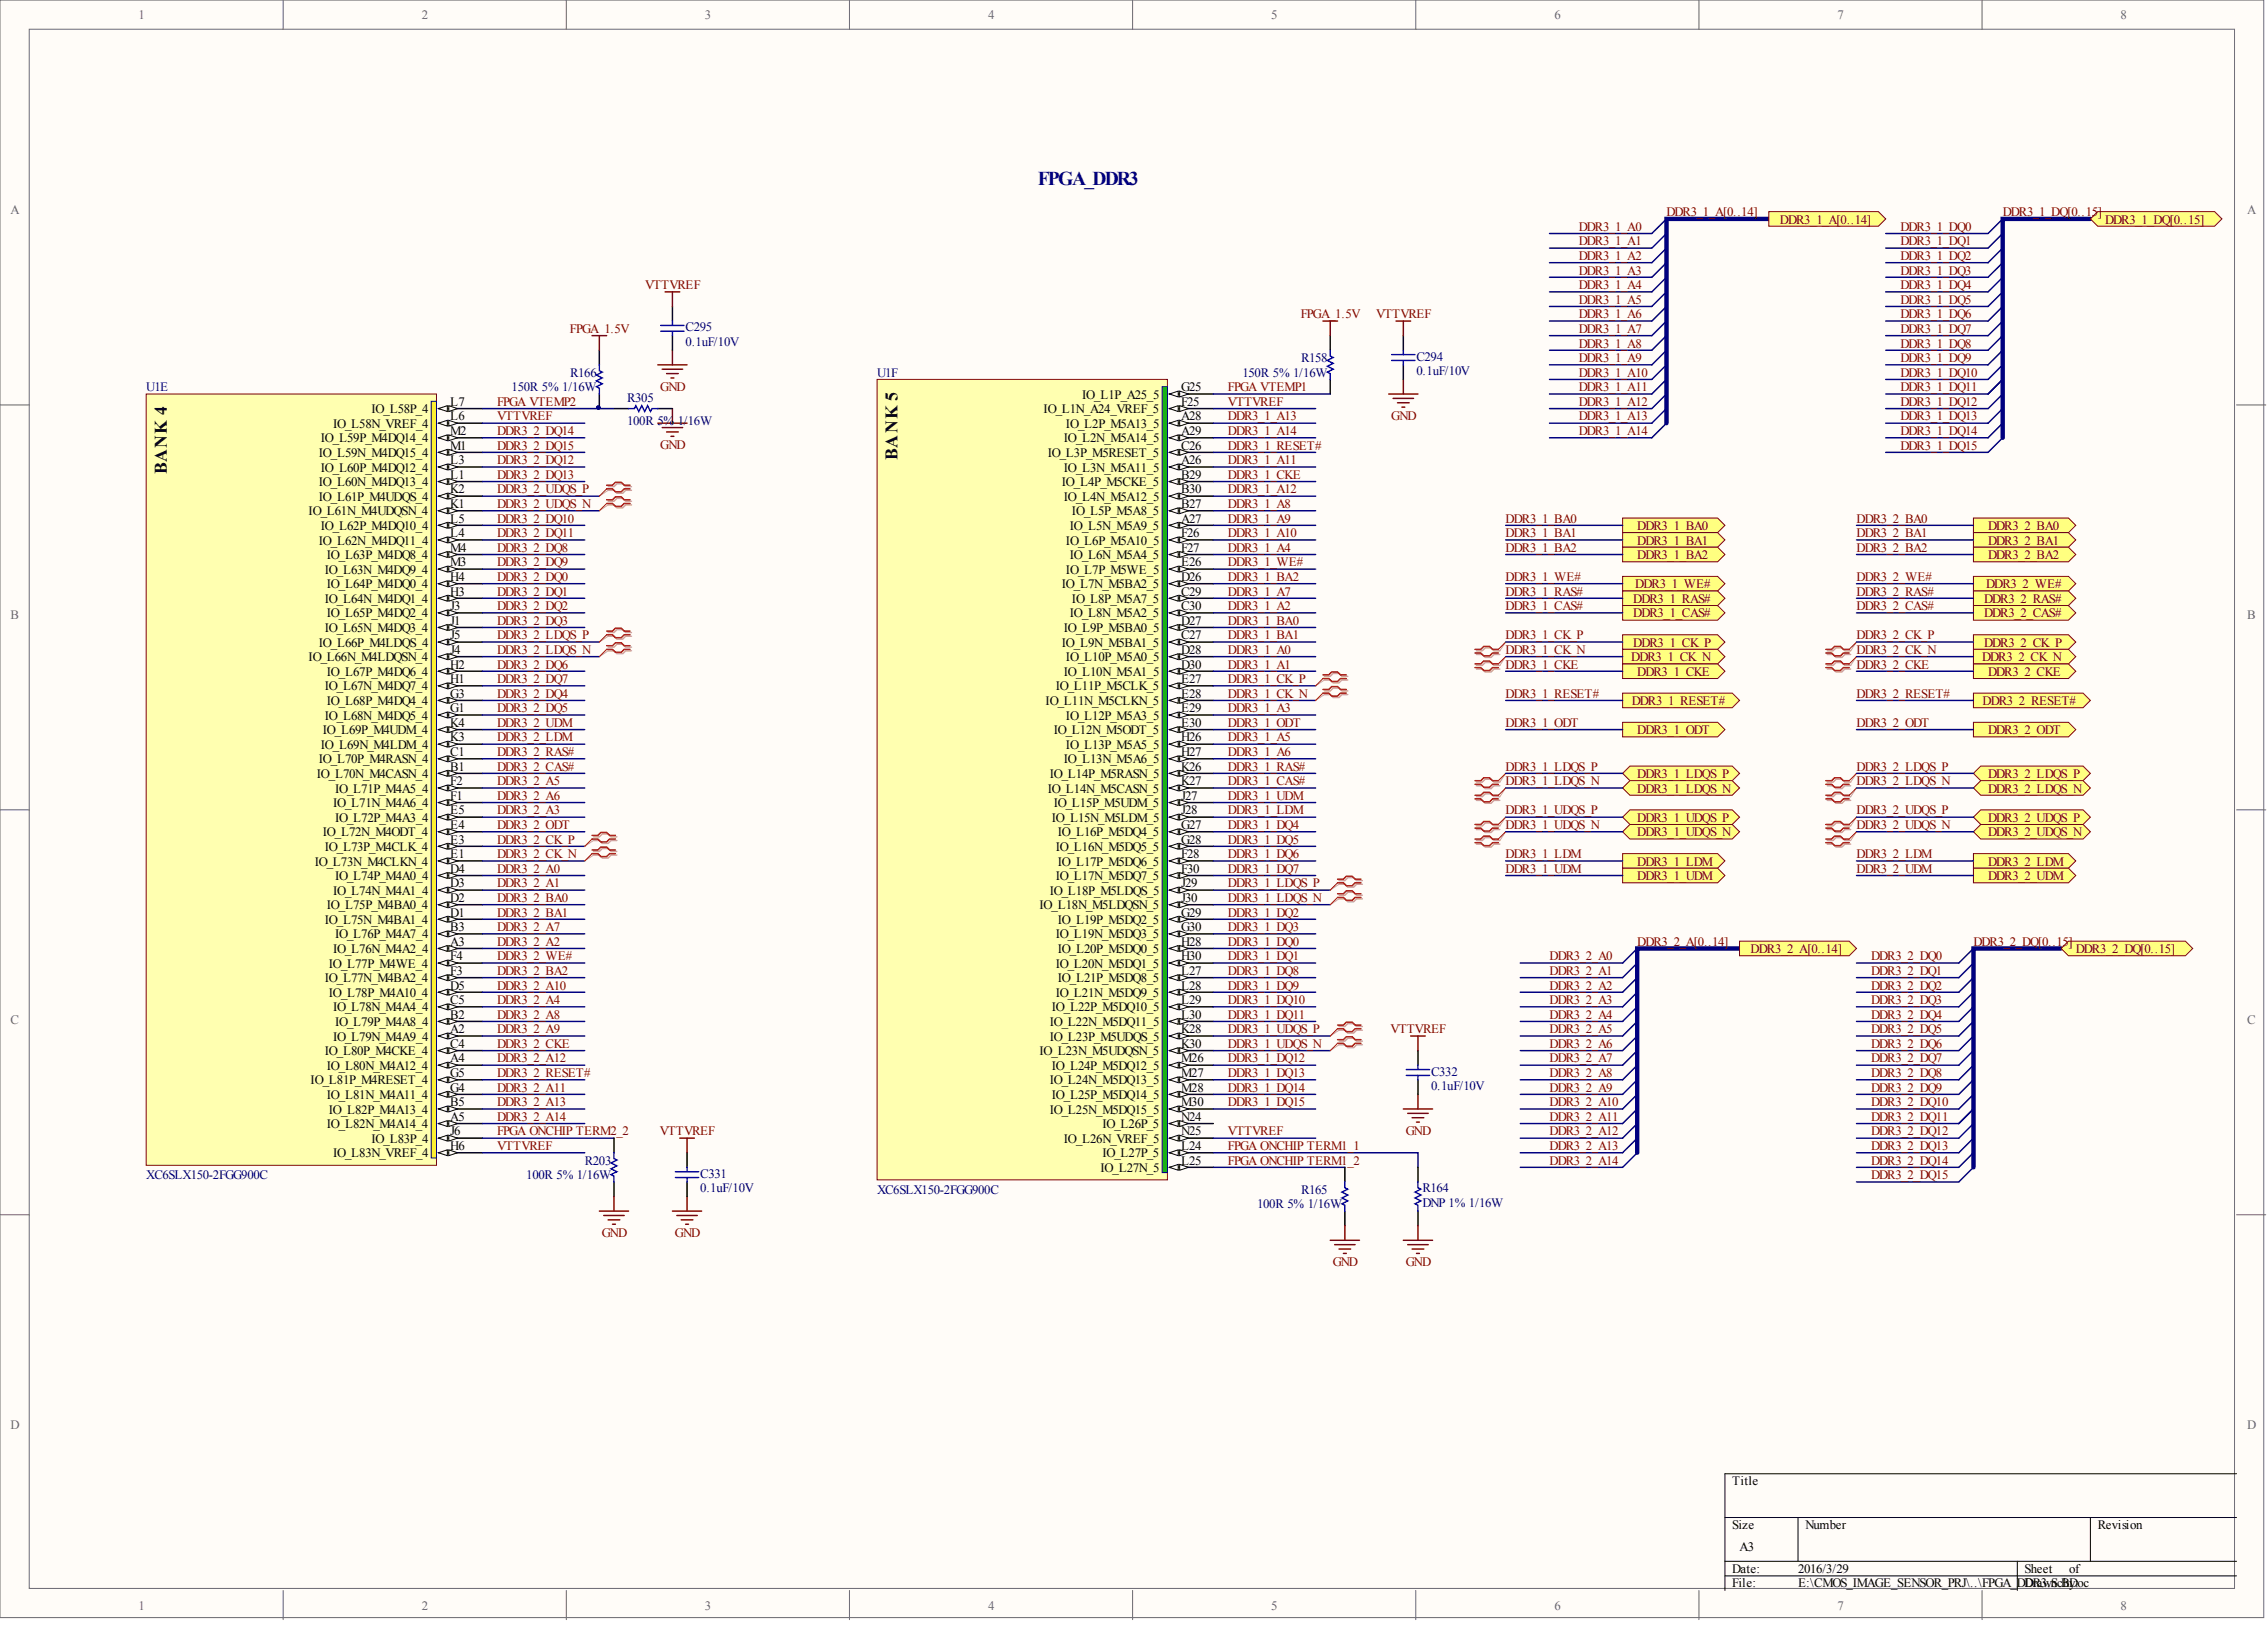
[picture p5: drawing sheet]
<svg xmlns="http://www.w3.org/2000/svg" width="393mm" height="282mm" viewBox="0 0 393 282" stroke-linecap="round" stroke-linejoin="round" font-family="sans-serif">
<defs><g id="words">
<text font-size="3.4" fill="#000080" x="180.1" y="32.1">FPGA_DDR3</text>
<g font-size="3.1">
<text x="28.9" y="82.3" transform="rotate(-90 28.9 82.3)">BANK 4</text>
<text x="155.7" y="79.7" transform="rotate(-90 155.7 79.7)">BANK 5</text>
</g>
<g font-size="2.2" fill="#696969">
<text x="24" y="3.3">1</text>
<text x="73.2" y="3.3">2</text>
<text x="122.3" y="3.3">3</text>
<text x="171.4" y="3.3">4</text>
<text x="220.6" y="3.3">5</text>
<text x="269.7" y="3.3">6</text>
<text x="318.8" y="3.3">7</text>
<text x="368" y="3.3">8</text>
<text x="1.8" y="37.1">A</text>
<text x="389.9" y="37.1">A</text>
<text x="1.8" y="107.3">B</text>
<text x="389.9" y="107.3">B</text>
<text x="1.8" y="177.6">C</text>
<text x="389.9" y="177.6">C</text>
<text x="1.8" y="247.8">D</text>
<text x="389.9" y="247.8">D</text>
<text x="24" y="279.2">1</text>
<text x="73.2" y="279.2">2</text>
<text x="122.3" y="279.2">3</text>
<text x="171.4" y="279.2">4</text>
<text x="220.6" y="279.2">5</text>
<text x="269.7" y="279.2">6</text>
<text x="318.8" y="279.2">7</text>
<text x="368" y="279.2">8</text>
</g>
<g font-size="2.2" fill="#800000">
<text x="273.9" y="40">DDR3_1_A0</text>
<text x="289.1" y="37.5">DDR3_1_A[0..14]</text>
<text x="308.8" y="38.8">DDR3_1_A[0..14]</text>
<text x="329.7" y="40">DDR3_1_DQ0</text>
<text x="347.5" y="37.5">DDR3_1_DQ[0..15]</text>
<text x="365.2" y="38.8">DDR3_1_DQ[0..15]</text>
<text x="273.9" y="47.6">DDR3_1_A3</text>
<text x="273.9" y="42.6">DDR3_1_A1</text>
<text x="273.9" y="45.1">DDR3_1_A2</text>
<text x="329.7" y="45.1">DDR3_1_DQ2</text>
<text x="329.7" y="42.6">DDR3_1_DQ1</text>
<text x="329.7" y="47.6">DDR3_1_DQ3</text>
<text x="111.9" y="50.2">VTTVREF</text>
<text x="273.9" y="52.7">DDR3_1_A5</text>
<text x="273.9" y="50.2">DDR3_1_A4</text>
<text x="329.7" y="50.2">DDR3_1_DQ4</text>
<text x="329.7" y="52.7">DDR3_1_DQ5</text>
<text x="98.9" y="57.8">FPGA_1.5V</text>
<text x="225.7" y="55.2">FPGA_1.5V</text>
<text x="238.8" y="55.2">VTTVREF</text>
<text x="273.9" y="57.8">DDR3_1_A7</text>
<text x="273.9" y="55.2">DDR3_1_A6</text>
<text x="329.7" y="55.2">DDR3_1_DQ6</text>
<text x="329.7" y="57.8">DDR3_1_DQ7</text>
<text x="273.9" y="65.3">DDR3_1_A10</text>
<text x="273.9" y="62.8">DDR3_1_A9</text>
<text x="273.9" y="60.3">DDR3_1_A8</text>
<text x="329.7" y="60.3">DDR3_1_DQ8</text>
<text x="329.7" y="62.8">DDR3_1_DQ9</text>
<text x="329.7" y="65.3">DDR3_1_DQ10</text>
<text x="86.2" y="70.4">FPGA VTEMP2</text>
<text x="114.6" y="67.8">GND</text>
<text x="213.1" y="70.4">VTTVREF</text>
<text x="213.1" y="67.9">FPGA VTEMP1</text>
<text x="273.9" y="70.4">DDR3_1_A12</text>
<text x="273.9" y="67.9">DDR3_1_A11</text>
<text x="329.7" y="67.9">DDR3_1_DQ11</text>
<text x="329.7" y="70.4">DDR3_1_DQ12</text>
<text x="86.2" y="72.9">VTTVREF</text>
<text x="86.2" y="75.5">DDR3_2_DQ14</text>
<text x="86.2" y="78">DDR3_2_DQ15</text>
<text x="114.6" y="77.9">GND</text>
<text x="213.1" y="72.9">DDR3_1_A13</text>
<text x="213.1" y="75.5">DDR3_1_A14</text>
<text x="213.1" y="78">DDR3_1_RESET#</text>
<text x="241.4" y="72.9">GND</text>
<text x="273.9" y="75.5">DDR3_1_A14</text>
<text x="273.9" y="72.9">DDR3_1_A13</text>
<text x="329.7" y="72.9">DDR3_1_DQ13</text>
<text x="329.7" y="75.5">DDR3_1_DQ14</text>
<text x="329.7" y="78">DDR3_1_DQ15</text>
<text x="86.2" y="80.5">DDR3_2_DQ12</text>
<text x="86.2" y="83.1">DDR3_2_DQ13</text>
<text x="213.1" y="83.1">DDR3_1_CKE</text>
<text x="213.1" y="80.5">DDR3_1_A11</text>
<text x="86.2" y="85.6">DDR3_2_UDQS_P</text>
<text x="86.2" y="88.1">DDR3_2_UDQS_N</text>
<text x="213.1" y="88.1">DDR3_1_A8</text>
<text x="213.1" y="85.6">DDR3_1_A12</text>
<text x="86.2" y="95.7">DDR3_2_DQ8</text>
<text x="86.2" y="90.7">DDR3_2_DQ10</text>
<text x="86.2" y="93.2">DDR3_2_DQ11</text>
<text x="213.1" y="95.7">DDR3_1_A4</text>
<text x="213.1" y="90.7">DDR3_1_A9</text>
<text x="213.1" y="93.2">DDR3_1_A10</text>
<text x="261.2" y="90.7">DDR3_1_BA0</text>
<text x="261.2" y="95.7">DDR3_1_BA2</text>
<text x="261.2" y="93.2">DDR3_1_BA1</text>
<text x="284.1" y="91.9">DDR3_1_BA0</text>
<text x="284.1" y="94.4">DDR3_1_BA1</text>
<text x="322.1" y="90.7">DDR3_2_BA0</text>
<text x="322.1" y="95.7">DDR3_2_BA2</text>
<text x="322.1" y="93.2">DDR3_2_BA1</text>
<text x="344.9" y="91.9">DDR3_2_BA0</text>
<text x="344.9" y="94.4">DDR3_2_BA1</text>
<text x="86.2" y="100.8">DDR3_2_DQ0</text>
<text x="86.2" y="98.2">DDR3_2_DQ9</text>
<text x="213.1" y="98.2">DDR3_1_WE#</text>
<text x="213.1" y="100.8">DDR3_1_BA2</text>
<text x="261.2" y="100.8">DDR3_1_WE#</text>
<text x="284.1" y="97">DDR3_1_BA2</text>
<text x="322.1" y="100.8">DDR3_2_WE#</text>
<text x="344.9" y="97">DDR3_2_BA2</text>
<text x="86.2" y="103.3">DDR3_2_DQ1</text>
<text x="86.2" y="105.8">DDR3_2_DQ2</text>
<text x="213.1" y="105.8">DDR3_1_A2</text>
<text x="213.1" y="103.3">DDR3_1_A7</text>
<text x="261.2" y="103.3">DDR3_1_RAS#</text>
<text x="261.2" y="105.8">DDR3_1_CAS#</text>
<text x="283.4" y="104.6">DDR3_1_RAS#</text>
<text x="283.4" y="107.1">DDR3_1_CAS#</text>
<text x="283.7" y="102">DDR3_1_WE#</text>
<text x="322.1" y="103.3">DDR3_2_RAS#</text>
<text x="322.1" y="105.8">DDR3_2_CAS#</text>
<text x="344.3" y="104.6">DDR3_2_RAS#</text>
<text x="344.3" y="107.1">DDR3_2_CAS#</text>
<text x="344.6" y="102">DDR3_2_WE#</text>
<text x="86.2" y="110.9">DDR3_2_LDQS_P</text>
<text x="86.2" y="108.4">DDR3_2_DQ3</text>
<text x="86.2" y="113.4">DDR3_2_LDQS_N</text>
<text x="213.1" y="108.4">DDR3_1_BA0</text>
<text x="213.1" y="110.9">DDR3_1_BA1</text>
<text x="213.1" y="113.4">DDR3_1_A0</text>
<text x="261.2" y="110.9">DDR3_1_CK_P</text>
<text x="261.2" y="113.4">DDR3_1_CK_N</text>
<text x="283.4" y="112.2">DDR3_1_CK_P</text>
<text x="322.1" y="110.9">DDR3_2_CK_P</text>
<text x="322.1" y="113.4">DDR3_2_CK_N</text>
<text x="344.3" y="112.2">DDR3_2_CK_P</text>
<text x="86.2" y="116">DDR3_2_DQ6</text>
<text x="86.2" y="118.5">DDR3_2_DQ7</text>
<text x="213.1" y="118.5">DDR3_1_CK_P</text>
<text x="213.1" y="116">DDR3_1_A1</text>
<text x="261.2" y="116">DDR3_1_CKE</text>
<text x="283" y="114.7">DDR3_1_CK_N</text>
<text x="284.1" y="117.2">DDR3_1_CKE</text>
<text x="322.1" y="116">DDR3_2_CKE</text>
<text x="343.9" y="114.7">DDR3_2_CK_N</text>
<text x="344.9" y="117.2">DDR3_2_CKE</text>
<text x="86.2" y="121">DDR3_2_DQ4</text>
<text x="86.2" y="123.6">DDR3_2_DQ5</text>
<text x="213.1" y="121">DDR3_1_CK_N</text>
<text x="213.1" y="123.6">DDR3_1_A3</text>
<text x="261.2" y="121">DDR3_1_RESET#</text>
<text x="283.1" y="122.3">DDR3_1_RESET#</text>
<text x="322.1" y="121">DDR3_2_RESET#</text>
<text x="344" y="122.3">DDR3_2_RESET#</text>
<text x="86.2" y="128.6">DDR3_2_LDM</text>
<text x="86.2" y="126.1">DDR3_2_UDM</text>
<text x="86.2" y="131.1">DDR3_2_RAS#</text>
<text x="213.1" y="126.1">DDR3_1_ODT</text>
<text x="213.1" y="128.6">DDR3_1_A5</text>
<text x="213.1" y="131.1">DDR3_1_A6</text>
<text x="261.2" y="126.1">DDR3_1_ODT</text>
<text x="284.1" y="127.4">DDR3_1_ODT</text>
<text x="322.1" y="126.1">DDR3_2_ODT</text>
<text x="344.9" y="127.4">DDR3_2_ODT</text>
<text x="86.2" y="133.7">DDR3_2_CAS#</text>
<text x="86.2" y="136.2">DDR3_2_A5</text>
<text x="213.1" y="133.7">DDR3_1_RAS#</text>
<text x="213.1" y="136.2">DDR3_1_CAS#</text>
<text x="261.2" y="133.7">DDR3_1_LDQS_P</text>
<text x="261.2" y="136.2">DDR3_1_LDQS_N</text>
<text x="284.1" y="134.9">DDR3_1_LDQS_P</text>
<text x="284.1" y="137.5">DDR3_1_LDQS_N</text>
<text x="322.1" y="133.7">DDR3_2_LDQS_P</text>
<text x="322.1" y="136.2">DDR3_2_LDQS_N</text>
<text x="344.9" y="134.9">DDR3_2_LDQS_P</text>
<text x="344.9" y="137.5">DDR3_2_LDQS_N</text>
<text x="86.2" y="143.8">DDR3_2_ODT</text>
<text x="86.2" y="141.3">DDR3_2_A3</text>
<text x="86.2" y="138.7">DDR3_2_A6</text>
<text x="213.1" y="141.3">DDR3_1_LDM</text>
<text x="213.1" y="138.7">DDR3_1_UDM</text>
<text x="213.1" y="143.8">DDR3_1_DQ4</text>
<text x="261.2" y="141.3">DDR3_1_UDQS_P</text>
<text x="261.2" y="143.8">DDR3_1_UDQS_N</text>
<text x="284.1" y="142.5">DDR3_1_UDQS_P</text>
<text x="322.1" y="141.3">DDR3_2_UDQS_P</text>
<text x="322.1" y="143.8">DDR3_2_UDQS_N</text>
<text x="344.9" y="142.5">DDR3_2_UDQS_P</text>
<text x="86.2" y="146.3">DDR3_2_CK_P</text>
<text x="86.2" y="148.9">DDR3_2_CK_N</text>
<text x="213.1" y="146.3">DDR3_1_DQ5</text>
<text x="213.1" y="148.9">DDR3_1_DQ6</text>
<text x="261.2" y="148.9">DDR3_1_LDM</text>
<text x="284.1" y="145.1">DDR3_1_UDQS_N</text>
<text x="322.1" y="148.9">DDR3_2_LDM</text>
<text x="344.9" y="145.1">DDR3_2_UDQS_N</text>
<text x="86.2" y="151.4">DDR3_2_A0</text>
<text x="86.2" y="153.9">DDR3_2_A1</text>
<text x="213.1" y="151.4">DDR3_1_DQ7</text>
<text x="213.1" y="153.9">DDR3_1_LDQS_P</text>
<text x="261.2" y="151.4">DDR3_1_UDM</text>
<text x="284.1" y="150.1">DDR3_1_LDM</text>
<text x="284.1" y="152.7">DDR3_1_UDM</text>
<text x="322.1" y="151.4">DDR3_2_UDM</text>
<text x="344.9" y="150.1">DDR3_2_LDM</text>
<text x="344.9" y="152.7">DDR3_2_UDM</text>
<text x="86.2" y="156.5">DDR3_2_BA0</text>
<text x="86.2" y="159">DDR3_2_BA1</text>
<text x="86.2" y="161.5">DDR3_2_A7</text>
<text x="213.1" y="159">DDR3_1_DQ2</text>
<text x="213.1" y="161.5">DDR3_1_DQ3</text>
<text x="213.1" y="156.5">DDR3_1_LDQS_N</text>
<text x="86.2" y="166.6">DDR3_2_WE#</text>
<text x="86.2" y="164">DDR3_2_A2</text>
<text x="213.1" y="164">DDR3_1_DQ0</text>
<text x="213.1" y="166.6">DDR3_1_DQ1</text>
<text x="268.9" y="166.6">DDR3_2_A0</text>
<text x="284.1" y="164">DDR3_2_A[0..14]</text>
<text x="303.8" y="165.3">DDR3_2_A[0..14]</text>
<text x="324.7" y="166.6">DDR3_2_DQ0</text>
<text x="342.4" y="164">DDR3_2_DQ[0..15]</text>
<text x="360.2" y="165.3">DDR3_2_DQ[0..15]</text>
<text x="86.2" y="171.6">DDR3_2_A10</text>
<text x="86.2" y="169.1">DDR3_2_BA2</text>
<text x="213.1" y="169.1">DDR3_1_DQ8</text>
<text x="213.1" y="171.6">DDR3_1_DQ9</text>
<text x="268.9" y="169.1">DDR3_2_A1</text>
<text x="268.9" y="171.6">DDR3_2_A2</text>
<text x="324.7" y="171.6">DDR3_2_DQ2</text>
<text x="324.7" y="169.1">DDR3_2_DQ1</text>
<text x="86.2" y="174.2">DDR3_2_A4</text>
<text x="86.2" y="176.7">DDR3_2_A8</text>
<text x="86.2" y="179.2">DDR3_2_A9</text>
<text x="213.1" y="179.2">DDR3_1_UDQS_P</text>
<text x="213.1" y="174.2">DDR3_1_DQ10</text>
<text x="213.1" y="176.7">DDR3_1_DQ11</text>
<text x="241.3" y="179.2">VTTVREF</text>
<text x="268.9" y="179.2">DDR3_2_A5</text>
<text x="268.9" y="174.2">DDR3_2_A3</text>
<text x="268.9" y="176.7">DDR3_2_A4</text>
<text x="324.7" y="176.7">DDR3_2_DQ4</text>
<text x="324.7" y="174.2">DDR3_2_DQ3</text>
<text x="324.7" y="179.2">DDR3_2_DQ5</text>
<text x="86.2" y="181.8">DDR3_2_CKE</text>
<text x="86.2" y="184.3">DDR3_2_A12</text>
<text x="213.1" y="181.8">DDR3_1_UDQS_N</text>
<text x="213.1" y="184.3">DDR3_1_DQ12</text>
<text x="268.9" y="184.3">DDR3_2_A7</text>
<text x="268.9" y="181.8">DDR3_2_A6</text>
<text x="324.7" y="181.8">DDR3_2_DQ6</text>
<text x="324.7" y="184.3">DDR3_2_DQ7</text>
<text x="86.2" y="189.4">DDR3_2_A11</text>
<text x="86.2" y="191.9">DDR3_2_A13</text>
<text x="86.2" y="186.8">DDR3_2_RESET#</text>
<text x="213.1" y="186.8">DDR3_1_DQ13</text>
<text x="213.1" y="189.4">DDR3_1_DQ14</text>
<text x="213.1" y="191.9">DDR3_1_DQ15</text>
<text x="268.9" y="191.9">DDR3_2_A10</text>
<text x="268.9" y="189.4">DDR3_2_A9</text>
<text x="268.9" y="186.8">DDR3_2_A8</text>
<text x="324.7" y="186.8">DDR3_2_DQ8</text>
<text x="324.7" y="189.4">DDR3_2_DQ9</text>
<text x="324.7" y="191.9">DDR3_2_DQ10</text>
<text x="86.2" y="194.4">DDR3_2_A14</text>
<text x="86.2" y="197">FPGA ONCHIP TERM2_2</text>
<text x="114.5" y="197">VTTVREF</text>
<text x="213.1" y="197">VTTVREF</text>
<text x="243.9" y="196.9">GND</text>
<text x="268.9" y="197">DDR3_2_A12</text>
<text x="268.9" y="194.4">DDR3_2_A11</text>
<text x="324.7" y="194.4">DDR3_2_DQ11</text>
<text x="324.7" y="197">DDR3_2_DQ12</text>
<text x="86.2" y="199.5">VTTVREF</text>
<text x="213.1" y="199.5">FPGA ONCHIP TERM1_1</text>
<text x="213.1" y="202">FPGA ONCHIP TERM1_2</text>
<text x="268.9" y="202">DDR3_2_A14</text>
<text x="268.9" y="199.5">DDR3_2_A13</text>
<text x="324.7" y="199.5">DDR3_2_DQ13</text>
<text x="324.7" y="202">DDR3_2_DQ14</text>
<text x="324.7" y="204.5">DDR3_2_DQ15</text>
<text x="104.4" y="214.6">GND</text>
<text x="117.1" y="214.6">GND</text>
<text x="231.2" y="219.7">GND</text>
<text x="243.9" y="219.7">GND</text>
</g>
<g font-size="2.2" fill="#000080">
<text x="119" y="57.5">C295</text>
<text x="98.9" y="65.3">R166</text>
<text x="119" y="60">0.1uF/10V</text>
<text x="152.2" y="65.3">U1F</text>
<text x="215.6" y="65.3">150R 5% 1/16W</text>
<text x="225.7" y="62.8">R158</text>
<text x="245.8" y="65.1">0.1uF/10V</text>
<text x="245.8" y="62.6">C294</text>
<text x="25.4" y="67.9">U1E</text>
<text x="88.8" y="67.9">150R 5% 1/16W</text>
<text x="108.8" y="69.6">R305</text>
<text x="108.8" y="73.7">100R 5% 1/16W</text>
<text x="248.3" y="189.1">0.1uF/10V</text>
<text x="248.3" y="186.6">C332</text>
<text x="101.5" y="202">R203</text>
<text x="25.4" y="204.5">XC6SLX150-2FGG900C</text>
<text x="91.3" y="204.5">100R 5% 1/16W</text>
<text x="121.5" y="206.8">0.1uF/10V</text>
<text x="121.5" y="204.3">C331</text>
<text x="152.2" y="207.1">XC6SLX150-2FGG900C</text>
<text x="218.1" y="209.6">100R 5% 1/16W</text>
<text x="225.7" y="207.1">R165</text>
<text x="246.8" y="209.4">DNP 1% 1/16W</text>
<text x="246.8" y="206.8">R164</text>
</g>
<g font-size="2.2">
<text x="64.4" y="71.7">IO_L58P_4</text>
<text x="78.1" y="70.4">L7</text>
<text x="181.1" y="71.7">IO_L1N_A24_VREF_5</text>
<text x="187.8" y="69.1">IO_L1P_A25_5</text>
<text x="204.9" y="67.9">G25</text>
<text x="204.9" y="70.4">F25</text>
<text x="55.7" y="76.7">IO_L59P_M4DQ14_4</text>
<text x="57.8" y="74.2">IO_L58N_VREF_4</text>
<text x="78.1" y="72.9">L6</text>
<text x="78.1" y="75.5">M2</text>
<text x="78.1" y="78">M1</text>
<text x="184.6" y="76.7">IO_L2N_M5A14_5</text>
<text x="185" y="74.2">IO_L2P_M5A13_5</text>
<text x="204.9" y="72.9">A28</text>
<text x="204.9" y="75.5">A29</text>
<text x="204.9" y="78">C26</text>
<text x="55.3" y="79.3">IO_L59N_M4DQ15_4</text>
<text x="55.7" y="81.8">IO_L60P_M4DQ12_4</text>
<text x="78.1" y="80.5">L3</text>
<text x="78.1" y="83.1">L1</text>
<text x="181.8" y="79.3">IO_L3P_M5RESET_5</text>
<text x="184.6" y="81.8">IO_L3N_M5A11_5</text>
<text x="204.9" y="80.5">A26</text>
<text x="204.9" y="83.1">B29</text>
<text x="53.5" y="89.4">IO_L61N_M4UDQSN_4</text>
<text x="55.3" y="84.3">IO_L60N_M4DQ13_4</text>
<text x="55.3" y="86.9">IO_L61P_M4UDQS_4</text>
<text x="78.1" y="85.6">K2</text>
<text x="78.1" y="88.1">K1</text>
<text x="184.2" y="84.3">IO_L4P_M5CKE_5</text>
<text x="184.6" y="86.9">IO_L4N_M5A12_5</text>
<text x="186" y="89.4">IO_L5P_M5A8_5</text>
<text x="204.9" y="85.6">B30</text>
<text x="204.9" y="88.1">B27</text>
<text x="55.3" y="94.4">IO_L62N_M4DQ11_4</text>
<text x="55.7" y="91.9">IO_L62P_M4DQ10_4</text>
<text x="78.1" y="90.7">L5</text>
<text x="78.1" y="93.2">L4</text>
<text x="78.1" y="95.7">M4</text>
<text x="185" y="94.4">IO_L6P_M5A10_5</text>
<text x="185.6" y="91.9">IO_L5N_M5A9_5</text>
<text x="204.9" y="90.7">A27</text>
<text x="204.9" y="93.2">F26</text>
<text x="204.9" y="95.7">F27</text>
<text x="56.4" y="99.5">IO_L63N_M4DQ9_4</text>
<text x="56.7" y="97">IO_L63P_M4DQ8_4</text>
<text x="78.1" y="98.2">M3</text>
<text x="78.1" y="100.8">H4</text>
<text x="185" y="99.5">IO_L7P_M5WE_5</text>
<text x="185.6" y="97">IO_L6N_M5A4_5</text>
<text x="204.9" y="98.2">E26</text>
<text x="204.9" y="100.8">D26</text>
<text x="56.4" y="104.6">IO_L64N_M4DQ1_4</text>
<text x="56.7" y="102">IO_L64P_M4DQ0_4</text>
<text x="56.7" y="107.1">IO_L65P_M4DQ2_4</text>
<text x="78.1" y="103.3">H3</text>
<text x="78.1" y="105.8">J3</text>
<text x="184.2" y="102">IO_L7N_M5BA2_5</text>
<text x="185.6" y="107.1">IO_L8N_M5A2_5</text>
<text x="186" y="104.6">IO_L8P_M5A7_5</text>
<text x="204.9" y="103.3">C29</text>
<text x="204.9" y="105.8">C30</text>
<text x="55.3" y="112.2">IO_L66P_M4LDQS_4</text>
<text x="56.4" y="109.6">IO_L65N_M4DQ3_4</text>
<text x="78.1" y="108.4">J1</text>
<text x="78.1" y="110.9">J5</text>
<text x="78.1" y="113.4">J4</text>
<text x="184.2" y="112.2">IO_L9N_M5BA1_5</text>
<text x="184.6" y="109.6">IO_L9P_M5BA0_5</text>
<text x="204.9" y="108.4">D27</text>
<text x="204.9" y="110.9">C27</text>
<text x="204.9" y="113.4">D28</text>
<text x="53.5" y="114.7">IO_L66N_M4LDQSN_4</text>
<text x="56.4" y="119.8">IO_L67N_M4DQ7_4</text>
<text x="56.7" y="117.2">IO_L67P_M4DQ6_4</text>
<text x="78.1" y="116">H2</text>
<text x="78.1" y="118.5">H1</text>
<text x="183.2" y="119.8">IO_L11P_M5CLK_5</text>
<text x="184.6" y="117.2">IO_L10N_M5A1_5</text>
<text x="185" y="114.7">IO_L10P_M5A0_5</text>
<text x="204.9" y="116">D30</text>
<text x="204.9" y="118.5">E27</text>
<text x="56.4" y="124.8">IO_L68N_M4DQ5_4</text>
<text x="56.7" y="122.3">IO_L68P_M4DQ4_4</text>
<text x="78.1" y="121">G3</text>
<text x="78.1" y="123.6">G1</text>
<text x="181.4" y="122.3">IO_L11N_M5CLKN_5</text>
<text x="185" y="124.8">IO_L12P_M5A3_5</text>
<text x="204.9" y="121">E28</text>
<text x="204.9" y="123.6">E29</text>
<text x="55.7" y="129.9">IO_L69N_M4LDM_4</text>
<text x="56" y="127.4">IO_L69P_M4UDM_4</text>
<text x="78.1" y="126.1">K4</text>
<text x="78.1" y="128.6">K3</text>
<text x="78.1" y="131.1">C1</text>
<text x="182.8" y="127.4">IO_L12N_M5ODT_5</text>
<text x="185" y="129.9">IO_L13P_M5A5_5</text>
<text x="204.9" y="126.1">E30</text>
<text x="204.9" y="128.6">H26</text>
<text x="204.9" y="131.1">H27</text>
<text x="55" y="134.9">IO_L70N_M4CASN_4</text>
<text x="55.3" y="132.4">IO_L70P_M4RASN_4</text>
<text x="58.1" y="137.5">IO_L71P_M4A5_4</text>
<text x="78.1" y="133.7">B1</text>
<text x="78.1" y="136.2">F2</text>
<text x="181.8" y="137.5">IO_L14N_M5CASN_5</text>
<text x="182.1" y="134.9">IO_L14P_M5RASN_5</text>
<text x="184.6" y="132.4">IO_L13N_M5A6_5</text>
<text x="204.9" y="133.7">K26</text>
<text x="204.9" y="136.2">K27</text>
<text x="57.8" y="140">IO_L71N_M4A6_4</text>
<text x="58.1" y="142.5">IO_L72P_M4A3_4</text>
<text x="78.1" y="138.7">F1</text>
<text x="78.1" y="141.3">E5</text>
<text x="78.1" y="143.8">E4</text>
<text x="182.5" y="142.5">IO_L15N_M5LDM_5</text>
<text x="182.8" y="140">IO_L15P_M5UDM_5</text>
<text x="204.9" y="138.7">J27</text>
<text x="204.9" y="141.3">J28</text>
<text x="204.9" y="143.8">G27</text>
<text x="56" y="145.1">IO_L72N_M4ODT_4</text>
<text x="56.4" y="147.6">IO_L73P_M4CLK_4</text>
<text x="78.1" y="146.3">E3</text>
<text x="78.1" y="148.9">E1</text>
<text x="183.2" y="147.6">IO_L16N_M5DQ5_5</text>
<text x="183.5" y="145.1">IO_L16P_M5DQ4_5</text>
<text x="204.9" y="146.3">G28</text>
<text x="204.9" y="148.9">F28</text>
<text x="54.6" y="150.1">IO_L73N_M4CLKN_4</text>
<text x="57.8" y="155.2">IO_L74N_M4A1_4</text>
<text x="58.1" y="152.7">IO_L74P_M4A0_4</text>
<text x="78.1" y="151.4">D4</text>
<text x="78.1" y="153.9">D3</text>
<text x="182.1" y="155.2">IO_L18P_M5LDQS_5</text>
<text x="183.2" y="152.7">IO_L17N_M5DQ7_5</text>
<text x="183.5" y="150.1">IO_L17P_M5DQ6_5</text>
<text x="204.9" y="151.4">F30</text>
<text x="204.9" y="153.9">J29</text>
<text x="56.4" y="160.3">IO_L75N_M4BA1_4</text>
<text x="56.7" y="157.7">IO_L75P_M4BA0_4</text>
<text x="78.1" y="156.5">D2</text>
<text x="78.1" y="159">D1</text>
<text x="78.1" y="161.5">B3</text>
<text x="180.4" y="157.7">IO_L18N_M5LDQSN_5</text>
<text x="183.5" y="160.3">IO_L19P_M5DQ2_5</text>
<text x="204.9" y="156.5">J30</text>
<text x="204.9" y="159">G29</text>
<text x="204.9" y="161.5">G30</text>
<text x="57.1" y="167.8">IO_L77P_M4WE_4</text>
<text x="57.8" y="165.3">IO_L76N_M4A2_4</text>
<text x="58.1" y="162.8">IO_L76P_M4A7_4</text>
<text x="78.1" y="164">A3</text>
<text x="78.1" y="166.6">F4</text>
<text x="183.2" y="162.8">IO_L19N_M5DQ3_5</text>
<text x="183.2" y="167.8">IO_L20N_M5DQ1_5</text>
<text x="183.5" y="165.3">IO_L20P_M5DQ0_5</text>
<text x="204.9" y="164">H28</text>
<text x="204.9" y="166.6">H30</text>
<text x="56.4" y="170.4">IO_L77N_M4BA2_4</text>
<text x="57.1" y="172.9">IO_L78P_M4A10_4</text>
<text x="78.1" y="169.1">F3</text>
<text x="78.1" y="171.6">D5</text>
<text x="183.2" y="172.9">IO_L21N_M5DQ9_5</text>
<text x="183.5" y="170.4">IO_L21P_M5DQ8_5</text>
<text x="204.9" y="169.1">L27</text>
<text x="204.9" y="171.6">L28</text>
<text x="57.8" y="175.4">IO_L78N_M4A4_4</text>
<text x="58.1" y="178">IO_L79P_M4A8_4</text>
<text x="78.1" y="174.2">C5</text>
<text x="78.1" y="176.7">B2</text>
<text x="78.1" y="179.2">A2</text>
<text x="182.1" y="178">IO_L22N_M5DQ11_5</text>
<text x="182.5" y="175.4">IO_L22P_M5DQ10_5</text>
<text x="204.9" y="174.2">L29</text>
<text x="204.9" y="176.7">L30</text>
<text x="204.9" y="179.2">K28</text>
<text x="56.4" y="183">IO_L80P_M4CKE_4</text>
<text x="56.7" y="185.6">IO_L80N_M4A12_4</text>
<text x="57.8" y="180.5">IO_L79N_M4A9_4</text>
<text x="78.1" y="181.8">C4</text>
<text x="78.1" y="184.3">A4</text>
<text x="180.4" y="183">IO_L23N_M5UDQSN_5</text>
<text x="182.1" y="180.5">IO_L23P_M5UDQS_5</text>
<text x="182.5" y="185.6">IO_L24P_M5DQ12_5</text>
<text x="204.9" y="181.8">K30</text>
<text x="204.9" y="184.3">M26</text>
<text x="53.9" y="188.1">IO_L81P_M4RESET_4</text>
<text x="56.7" y="190.6">IO_L81N_M4A11_4</text>
<text x="78.1" y="186.8">G5</text>
<text x="78.1" y="189.4">G4</text>
<text x="78.1" y="191.9">B5</text>
<text x="182.1" y="188.1">IO_L24N_M5DQ13_5</text>
<text x="182.5" y="190.6">IO_L25P_M5DQ14_5</text>
<text x="204.9" y="186.8">M27</text>
<text x="204.9" y="189.4">M28</text>
<text x="204.9" y="191.9">M30</text>
<text x="56.7" y="195.7">IO_L82N_M4A14_4</text>
<text x="57.1" y="193.2">IO_L82P_M4A13_4</text>
<text x="78.1" y="194.4">A5</text>
<text x="78.1" y="197">J6</text>
<text x="182.1" y="193.2">IO_L25N_M5DQ15_5</text>
<text x="191.3" y="195.7">IO_L26P_5</text>
<text x="204.9" y="194.4">N24</text>
<text x="204.9" y="197">N25</text>
<text x="57.8" y="200.7">IO_L83N_VREF_4</text>
<text x="64.4" y="198.2">IO_L83P_4</text>
<text x="78.1" y="199.5">H6</text>
<text x="184.6" y="198.2">IO_L26N_VREF_5</text>
<text x="190.9" y="203.3">IO_L27N_5</text>
<text x="191.3" y="200.7">IO_L27P_5</text>
<text x="204.9" y="199.5">L24</text>
<text x="204.9" y="202">L25</text>
<text x="300.6" y="257.6">Title</text>
<text x="300.6" y="265.2">Size</text>
<text x="301.8" y="269">A3</text>
<text x="313.2" y="265.2">Number</text>
<text x="364" y="265.2">Revision</text>
<text x="300.6" y="272.8">Date:</text>
<text x="300.6" y="275.3">File:</text>
<text x="312" y="272.8">2016/3/29</text>
<text x="312" y="275.3">E:\CMOS_IMAGE_SENSOR_PRJ\..\FPGA_DDrRa3w.ncBy:</text>
<text x="351.3" y="272.8">Sheet</text>
<text x="355.9" y="275.3">S hDoc</text>
<text x="359" y="272.8">of</text>
</g>
</g></defs>
<g fill="#fffcf8" stroke="#696969" stroke-width=".17">
<path d="M0 0h392.8v280.6h-392.8z"/>
<path d="M5.1 5.1h382.6v270.4h-382.6z"/>
</g>
<g fill="none" stroke="#696969" stroke-width=".17">
<path d="M49.1 0v5.1M98.3 0v5.1M147.4 0v5.1M196.5 0v5.1M245.6 0v5.1M294.8 0v5.1M343.9 0v5.1M0 70.2h5.1M388.1 70.2h5M0 140.5h5.1M388.1 140.5h5M0 210.7h5.1"/>
<path d="M388.1 210.7h5M49.1 275.9v5M98.3 275.9v5M147.4 275.9v5M196.5 275.9v5M245.6 275.9v5M294.8 275.9v5M343.9 275.9v5"/>
</g>
<path d="M388.1 255.6h-88.8v20.3M299.3 263.2h88.8M299.3 270.8h88.8M299.3 273.3h88.8M312 263.2v7.6M350 270.8v5.1M362.7 263.2v7.6" fill="none" stroke="#000" stroke-width=".17"/>
<path d="M152.2 65.8h50.4v138.9h-50.4z" fill="#ffffb0" stroke="#800000" stroke-width=".17"/>
<path d="M201.6 67.1h1v136.3h-1z" fill="#00bf00" stroke="#000080" stroke-width=".17"/>
<path d="M202.9 68.3h7.6" fill="none" stroke="#000" stroke-width=".25"/>
<g fill="#fffcf8" stroke="#000" stroke-width=".17">
<path d="M202.9 68.3l1.5-.5v1.1z"/>
<path d="M204.7 67.8l1.5 .5-1.5 .6z"/>
</g>
<path d="M202.9 70.9h7.6" fill="none" stroke="#000" stroke-width=".25"/>
<g fill="#fffcf8" stroke="#000" stroke-width=".17">
<path d="M202.9 70.9l1.5-.5v1z"/>
<path d="M204.7 70.4l1.5 .5-1.5 .5z"/>
</g>
<path d="M202.9 73.4h7.6" fill="none" stroke="#000" stroke-width=".25"/>
<g fill="#fffcf8" stroke="#000" stroke-width=".17">
<path d="M202.9 73.4l1.5-.5v1z"/>
<path d="M204.7 72.9l1.5 .5-1.5 .5z"/>
</g>
<path d="M202.9 75.9h7.6" fill="none" stroke="#000" stroke-width=".25"/>
<g fill="#fffcf8" stroke="#000" stroke-width=".17">
<path d="M202.9 75.9l1.5-.5v1z"/>
<path d="M204.7 75.4l1.5 .5-1.5 .5z"/>
</g>
<path d="M202.9 78.5h7.6" fill="none" stroke="#000" stroke-width=".25"/>
<g fill="#fffcf8" stroke="#000" stroke-width=".17">
<path d="M202.9 78.5l1.5-.5v1z"/>
<path d="M204.7 78l1.5 .5-1.5 .5z"/>
</g>
<path d="M202.9 81h7.6" fill="none" stroke="#000" stroke-width=".25"/>
<g fill="#fffcf8" stroke="#000" stroke-width=".17">
<path d="M202.9 81l1.5-.5v1z"/>
<path d="M204.7 80.5l1.5 .5-1.5 .5z"/>
</g>
<path d="M202.9 83.5h7.6" fill="none" stroke="#000" stroke-width=".25"/>
<g fill="#fffcf8" stroke="#000" stroke-width=".17">
<path d="M202.9 83.5l1.5-.5v1z"/>
<path d="M204.7 83l1.5 .5-1.5 .5z"/>
</g>
<path d="M202.9 86.1h7.6" fill="none" stroke="#000" stroke-width=".25"/>
<g fill="#fffcf8" stroke="#000" stroke-width=".17">
<path d="M202.9 86.1l1.5-.5v1z"/>
<path d="M204.7 85.6l1.5 .5-1.5 .5z"/>
</g>
<path d="M202.9 88.6h7.6" fill="none" stroke="#000" stroke-width=".25"/>
<g fill="#fffcf8" stroke="#000" stroke-width=".17">
<path d="M202.9 88.6l1.5-.5v1z"/>
<path d="M204.7 88.1l1.5 .5-1.5 .5z"/>
</g>
<path d="M202.9 91.1h7.6" fill="none" stroke="#000" stroke-width=".25"/>
<g fill="#fffcf8" stroke="#000" stroke-width=".17">
<path d="M202.9 91.1l1.5-.5v1z"/>
<path d="M204.7 90.6l1.5 .5-1.5 .5z"/>
</g>
<path d="M202.9 93.7h7.6" fill="none" stroke="#000" stroke-width=".25"/>
<g fill="#fffcf8" stroke="#000" stroke-width=".17">
<path d="M202.9 93.7l1.5-.6v1.1z"/>
<path d="M204.7 93.1l1.5 .6-1.5 .5z"/>
</g>
<path d="M202.9 96.2h7.6" fill="none" stroke="#000" stroke-width=".25"/>
<g fill="#fffcf8" stroke="#000" stroke-width=".17">
<path d="M202.9 96.2l1.5-.5v1z"/>
<path d="M204.7 95.7l1.5 .5-1.5 .5z"/>
</g>
<path d="M202.9 98.7h7.6" fill="none" stroke="#000" stroke-width=".25"/>
<g fill="#fffcf8" stroke="#000" stroke-width=".17">
<path d="M202.9 98.7l1.5-.5v1z"/>
<path d="M204.7 98.2l1.5 .5-1.5 .5z"/>
</g>
<path d="M202.9 101.2h7.6" fill="none" stroke="#000" stroke-width=".25"/>
<g fill="#fffcf8" stroke="#000" stroke-width=".17">
<path d="M202.9 101.2l1.5-.5v1.1z"/>
<path d="M204.7 100.7l1.5 .5-1.5 .6z"/>
</g>
<path d="M202.9 103.8h7.6" fill="none" stroke="#000" stroke-width=".25"/>
<g fill="#fffcf8" stroke="#000" stroke-width=".17">
<path d="M202.9 103.8l1.5-.5v1z"/>
<path d="M204.7 103.3l1.5 .5-1.5 .5z"/>
</g>
<path d="M202.9 106.3h7.6" fill="none" stroke="#000" stroke-width=".25"/>
<g fill="#fffcf8" stroke="#000" stroke-width=".17">
<path d="M202.9 106.3l1.5-.5v1z"/>
<path d="M204.7 105.8l1.5 .5-1.5 .5z"/>
</g>
<path d="M202.9 108.8h7.6" fill="none" stroke="#000" stroke-width=".25"/>
<g fill="#fffcf8" stroke="#000" stroke-width=".17">
<path d="M202.9 108.8l1.5-.5v1z"/>
<path d="M204.7 108.3l1.5 .5-1.5 .5z"/>
</g>
<path d="M202.9 111.4h7.6" fill="none" stroke="#000" stroke-width=".25"/>
<g fill="#fffcf8" stroke="#000" stroke-width=".17">
<path d="M202.9 111.4l1.5-.5v1z"/>
<path d="M204.7 110.9l1.5 .5-1.5 .5z"/>
</g>
<path d="M202.9 113.9h7.6" fill="none" stroke="#000" stroke-width=".25"/>
<g fill="#fffcf8" stroke="#000" stroke-width=".17">
<path d="M202.9 113.9l1.5-.5v1z"/>
<path d="M204.7 113.4l1.5 .5-1.5 .5z"/>
</g>
<path d="M202.9 116.4h7.6" fill="none" stroke="#000" stroke-width=".25"/>
<g fill="#fffcf8" stroke="#000" stroke-width=".17">
<path d="M202.9 116.4l1.5-.5v1z"/>
<path d="M204.7 115.9l1.5 .5-1.5 .5z"/>
</g>
<path d="M202.9 119h7.6" fill="none" stroke="#000" stroke-width=".25"/>
<g fill="#fffcf8" stroke="#000" stroke-width=".17">
<path d="M202.9 119l1.5-.5v1z"/>
<path d="M204.7 118.5l1.5 .5-1.5 .5z"/>
</g>
<path d="M202.9 121.5h7.6" fill="none" stroke="#000" stroke-width=".25"/>
<g fill="#fffcf8" stroke="#000" stroke-width=".17">
<path d="M202.9 121.5l1.5-.5v1z"/>
<path d="M204.7 121l1.5 .5-1.5 .5z"/>
</g>
<path d="M202.9 124h7.6" fill="none" stroke="#000" stroke-width=".25"/>
<g fill="#fffcf8" stroke="#000" stroke-width=".17">
<path d="M202.9 124l1.5-.5v1z"/>
<path d="M204.7 123.5l1.5 .5-1.5 .5z"/>
</g>
<path d="M202.9 126.6h7.6" fill="none" stroke="#000" stroke-width=".25"/>
<g fill="#fffcf8" stroke="#000" stroke-width=".17">
<path d="M202.9 126.6l1.5-.6v1.1z"/>
<path d="M204.7 126l1.5 .6-1.5 .5z"/>
</g>
<path d="M202.9 129.1h7.6" fill="none" stroke="#000" stroke-width=".25"/>
<g fill="#fffcf8" stroke="#000" stroke-width=".17">
<path d="M202.9 129.1l1.5-.5v1z"/>
<path d="M204.7 128.6l1.5 .5-1.5 .5z"/>
</g>
<path d="M202.9 131.6h7.6" fill="none" stroke="#000" stroke-width=".25"/>
<g fill="#fffcf8" stroke="#000" stroke-width=".17">
<path d="M202.9 131.6l1.5-.5v1z"/>
<path d="M204.7 131.1l1.5 .5-1.5 .5z"/>
</g>
<path d="M202.9 134.1h7.6" fill="none" stroke="#000" stroke-width=".25"/>
<g fill="#fffcf8" stroke="#000" stroke-width=".17">
<path d="M202.9 134.1l1.5-.5v1.1z"/>
<path d="M204.7 133.6l1.5 .5-1.5 .6z"/>
</g>
<path d="M202.9 136.7h7.6" fill="none" stroke="#000" stroke-width=".25"/>
<g fill="#fffcf8" stroke="#000" stroke-width=".17">
<path d="M202.9 136.7l1.5-.5v1z"/>
<path d="M204.7 136.2l1.5 .5-1.5 .5z"/>
</g>
<path d="M202.9 139.2h7.6" fill="none" stroke="#000" stroke-width=".25"/>
<g fill="#fffcf8" stroke="#000" stroke-width=".17">
<path d="M202.9 139.2l1.5-.5v1z"/>
<path d="M204.7 138.7l1.5 .5-1.5 .5z"/>
</g>
<path d="M202.9 141.7h7.6" fill="none" stroke="#000" stroke-width=".25"/>
<g fill="#fffcf8" stroke="#000" stroke-width=".17">
<path d="M202.9 141.7l1.5-.5v1z"/>
<path d="M204.7 141.2l1.5 .5-1.5 .5z"/>
</g>
<path d="M202.9 144.3h7.6" fill="none" stroke="#000" stroke-width=".25"/>
<g fill="#fffcf8" stroke="#000" stroke-width=".17">
<path d="M202.9 144.3l1.5-.5v1z"/>
<path d="M204.7 143.8l1.5 .5-1.5 .5z"/>
</g>
<path d="M202.9 146.8h7.6" fill="none" stroke="#000" stroke-width=".25"/>
<g fill="#fffcf8" stroke="#000" stroke-width=".17">
<path d="M202.9 146.8l1.5-.5v1z"/>
<path d="M204.7 146.3l1.5 .5-1.5 .5z"/>
</g>
<path d="M202.9 149.3h7.6" fill="none" stroke="#000" stroke-width=".25"/>
<g fill="#fffcf8" stroke="#000" stroke-width=".17">
<path d="M202.9 149.3l1.5-.5v1z"/>
<path d="M204.7 148.8l1.5 .5-1.5 .5z"/>
</g>
<path d="M202.9 151.9h7.6" fill="none" stroke="#000" stroke-width=".25"/>
<g fill="#fffcf8" stroke="#000" stroke-width=".17">
<path d="M202.9 151.9l1.5-.5v1z"/>
<path d="M204.7 151.4l1.5 .5-1.5 .5z"/>
</g>
<path d="M202.9 154.4h7.6" fill="none" stroke="#000" stroke-width=".25"/>
<g fill="#fffcf8" stroke="#000" stroke-width=".17">
<path d="M202.9 154.4l1.5-.5v1z"/>
<path d="M204.7 153.9l1.5 .5-1.5 .5z"/>
</g>
<path d="M202.9 156.9h7.6" fill="none" stroke="#000" stroke-width=".25"/>
<g fill="#fffcf8" stroke="#000" stroke-width=".17">
<path d="M202.9 156.9l1.5-.5v1z"/>
<path d="M204.7 156.4l1.5 .5-1.5 .5z"/>
</g>
<path d="M202.9 159.5h7.6" fill="none" stroke="#000" stroke-width=".25"/>
<g fill="#fffcf8" stroke="#000" stroke-width=".17">
<path d="M202.9 159.5l1.5-.5v1z"/>
<path d="M204.7 159l1.5 .5-1.5 .5z"/>
</g>
<path d="M202.9 162h7.6" fill="none" stroke="#000" stroke-width=".25"/>
<g fill="#fffcf8" stroke="#000" stroke-width=".17">
<path d="M202.9 162l1.5-.5v1z"/>
<path d="M204.7 161.5l1.5 .5-1.5 .5z"/>
</g>
<path d="M202.9 164.5h7.6" fill="none" stroke="#000" stroke-width=".25"/>
<g fill="#fffcf8" stroke="#000" stroke-width=".17">
<path d="M202.9 164.5l1.5-.5v1z"/>
<path d="M204.7 164l1.5 .5-1.5 .5z"/>
</g>
<path d="M202.9 167.1h7.6" fill="none" stroke="#000" stroke-width=".25"/>
<g fill="#fffcf8" stroke="#000" stroke-width=".17">
<path d="M202.9 167.1l1.5-.6v1.1z"/>
<path d="M204.7 166.5l1.5 .6-1.5 .5z"/>
</g>
<path d="M202.9 169.6h7.6" fill="none" stroke="#000" stroke-width=".25"/>
<g fill="#fffcf8" stroke="#000" stroke-width=".17">
<path d="M202.9 169.6l1.5-.5v1z"/>
<path d="M204.7 169.1l1.5 .5-1.5 .5z"/>
</g>
<path d="M202.9 172.1h7.6" fill="none" stroke="#000" stroke-width=".25"/>
<g fill="#fffcf8" stroke="#000" stroke-width=".17">
<path d="M202.9 172.1l1.5-.5v1z"/>
<path d="M204.7 171.6l1.5 .5-1.5 .5z"/>
</g>
<path d="M202.9 174.6h7.6" fill="none" stroke="#000" stroke-width=".25"/>
<g fill="#fffcf8" stroke="#000" stroke-width=".17">
<path d="M202.9 174.6l1.5-.5v1z"/>
<path d="M204.7 174.1l1.5 .5-1.5 .5z"/>
</g>
<path d="M202.9 177.2h7.6" fill="none" stroke="#000" stroke-width=".25"/>
<g fill="#fffcf8" stroke="#000" stroke-width=".17">
<path d="M202.9 177.2l1.5-.5v1z"/>
<path d="M204.7 176.7l1.5 .5-1.5 .5z"/>
</g>
<path d="M202.9 179.7h7.6" fill="none" stroke="#000" stroke-width=".25"/>
<g fill="#fffcf8" stroke="#000" stroke-width=".17">
<path d="M202.9 179.7l1.5-.5v1z"/>
<path d="M204.7 179.2l1.5 .5-1.5 .5z"/>
</g>
<path d="M202.9 182.2h7.6" fill="none" stroke="#000" stroke-width=".25"/>
<g fill="#fffcf8" stroke="#000" stroke-width=".17">
<path d="M202.9 182.2l1.5-.5v1z"/>
<path d="M204.7 181.7l1.5 .5-1.5 .5z"/>
</g>
<path d="M202.9 184.8h7.6" fill="none" stroke="#000" stroke-width=".25"/>
<g fill="#fffcf8" stroke="#000" stroke-width=".17">
<path d="M202.9 184.8l1.5-.5v1z"/>
<path d="M204.7 184.3l1.5 .5-1.5 .5z"/>
</g>
<path d="M202.9 187.3h7.6" fill="none" stroke="#000" stroke-width=".25"/>
<g fill="#fffcf8" stroke="#000" stroke-width=".17">
<path d="M202.9 187.3l1.5-.5v1z"/>
<path d="M204.7 186.8l1.5 .5-1.5 .5z"/>
</g>
<path d="M202.9 189.8h7.6" fill="none" stroke="#000" stroke-width=".25"/>
<g fill="#fffcf8" stroke="#000" stroke-width=".17">
<path d="M202.9 189.8l1.5-.5v1z"/>
<path d="M204.7 189.3l1.5 .5-1.5 .5z"/>
</g>
<path d="M202.9 192.4h7.6" fill="none" stroke="#000" stroke-width=".25"/>
<g fill="#fffcf8" stroke="#000" stroke-width=".17">
<path d="M202.9 192.4l1.5-.5v1z"/>
<path d="M204.7 191.9l1.5 .5-1.5 .5z"/>
</g>
<path d="M202.9 194.9h7.6" fill="none" stroke="#000" stroke-width=".25"/>
<g fill="#fffcf8" stroke="#000" stroke-width=".17">
<path d="M202.9 194.9l1.5-.5v1z"/>
<path d="M204.7 194.4l1.5 .5-1.5 .5z"/>
</g>
<path d="M202.9 197.4h7.6" fill="none" stroke="#000" stroke-width=".25"/>
<g fill="#fffcf8" stroke="#000" stroke-width=".17">
<path d="M202.9 197.4l1.5-.5v1z"/>
<path d="M204.7 196.9l1.5 .5-1.5 .5z"/>
</g>
<path d="M202.9 200h7.6" fill="none" stroke="#000" stroke-width=".25"/>
<g fill="#fffcf8" stroke="#000" stroke-width=".17">
<path d="M202.9 200l1.5-.6v1.1z"/>
<path d="M204.7 199.4l1.5 .6-1.5 .5z"/>
</g>
<path d="M202.9 202.5h7.6" fill="none" stroke="#000" stroke-width=".25"/>
<g fill="#fffcf8" stroke="#000" stroke-width=".17">
<path d="M202.9 202.5l1.5-.5v1z"/>
<path d="M204.7 202l1.5 .5-1.5 .5z"/>
</g>
<g fill="none" stroke="#000080" stroke-width=".25">
<path d="M289.1 38l-2.5 2.5h-17.7M347.5 38l-2.6 2.5h-17.7M289.1 43l-2.5 2.6h-17.7M289.1 45.6l-2.5 2.5h-17.7M289.1 48.1l-2.5 2.5h-17.7M289.1 50.6l-2.5 2.6h-17.7M289.1 53.2l-2.5 2.5h-17.7M289.1 55.7l-2.5 2.5h-17.7M289.1 58.2l-2.5 2.6h-17.7M289.1 40.5l-2.5 2.5h-17.7M347.5 43l-2.6 2.6h-17.7M347.5 45.6l-2.6 2.5h-17.7"/>
<path d="M347.5 48.1l-2.6 2.5h-17.7M347.5 50.6l-2.6 2.6h-17.7M347.5 53.2l-2.6 2.5h-17.7M347.5 55.7l-2.6 2.5h-17.7M347.5 58.2l-2.6 2.6h-17.7M347.5 40.5l-2.6 2.5h-17.7M210.5 70.9h17.8M210.5 73.4h17.8M210.5 75.9h17.8M210.5 78.5h17.8M289.1 68.3l-2.5 2.6h-17.7M289.1 60.8l-2.5 2.5h-17.7"/>
<path d="M289.1 63.3l-2.5 2.5h-17.7M289.1 65.8l-2.5 2.5h-17.7M289.1 70.9l-2.5 2.5h-17.7M289.1 73.4l-2.5 2.5h-17.7M347.5 68.3l-2.6 2.6h-17.7M347.5 60.8l-2.6 2.5h-17.7M347.5 63.3l-2.6 2.5h-17.7M347.5 65.8l-2.6 2.5h-17.7M347.5 70.9l-2.6 2.5h-17.7M347.5 73.4l-2.6 2.5h-17.7M347.5 75.9l-2.6 2.6h-17.7M210.5 81h17.8"/>
<path d="M210.5 83.5h17.8M210.5 86.1h17.8M210.5 88.6h17.8M210.5 91.1h17.8M210.5 93.7h17.8M210.5 96.2h17.8M210.5 98.7h17.8M210.5 103.8h17.8M210.5 106.3h17.8M210.5 108.8h17.8M210.5 111.4h17.8M210.5 113.9h17.8"/>
<path d="M210.5 116.4h17.8M210.5 119h17.8M210.5 101.2h17.8M210.5 121.5h17.8M210.5 124h17.8M210.5 126.6h17.8M210.5 129.1h17.8M210.5 131.6h17.8M210.5 134.1h17.8M210.5 136.7h17.8M210.5 139.2h17.8M210.5 141.7h17.8"/>
<path d="M210.5 144.3h17.8M210.5 146.8h17.8M210.5 149.3h17.8M210.5 151.9h17.8M210.5 154.4h20.3M210.5 156.9h20.3M210.5 159.5h17.8M210.5 162h17.8M210.5 164.5h17.8M210.5 167.1h17.8M210.5 169.6h17.8M210.5 172.1h17.8"/>
<path d="M210.5 174.6h17.8M210.5 177.2h17.8M210.5 179.7h20.3M210.5 182.2h20.3M210.5 184.8h17.8M210.5 187.3h17.8M210.5 189.8h17.8M210.5 192.4h17.8M210.5 197.4h17.8"/>
</g>
<path d="M230.8 58.2v2.6M230.8 65.8v2.5" fill="none" stroke="#000" stroke-width=".25"/>
<path d="M230.8 60.8v1l.5 .2-1 .5 1 .5-1 .5 1 .5-1 .5 .5 .3v1" fill="none" stroke="#00f" stroke-width=".25"/>
<path d="M229.5 55.7h2.6M230.8 55.7v2.5" fill="none" stroke="#800000" stroke-width=".25"/>
<path d="M306.9 38h-17.8v35.4M362.7 38h-15.2v37.9" fill="none" stroke="#000080" stroke-width=".76"/>
<g fill="#ffff80" stroke="#800000" stroke-width=".17">
<path d="M342.4 89.9h16.5l1.3 1.2-1.3 1.3h-16.5z" fill-rule="evenodd"/>
<path d="M342.4 92.4h16.5l1.3 1.3-1.3 1.2h-16.5z" fill-rule="evenodd"/>
<path d="M342.4 100h16.5l1.3 1.2-1.3 1.3h-16.5z" fill-rule="evenodd"/>
<path d="M342.4 102.5h16.5l1.3 1.3-1.3 1.2h-16.5z" fill-rule="evenodd"/>
<path d="M342.4 105h16.5l1.3 1.3-1.3 1.3h-16.5z" fill-rule="evenodd"/>
<path d="M342.4 110.1h16.5l1.3 1.3-1.3 1.2h-16.5z" fill-rule="evenodd"/>
<path d="M342.4 112.6h16.5l1.3 1.3-1.3 1.3h-16.5z" fill-rule="evenodd"/>
<path d="M342.4 115.2h16.5l1.3 1.2-1.3 1.3h-16.5z" fill-rule="evenodd"/>
<path d="M342.4 125.3h16.5l1.3 1.3-1.3 1.2h-16.5z" fill-rule="evenodd"/>
</g>
<path d="M317 113.5h1.1l.5 .5h1l.5-.5h1M317 112.9h1.1l.5-.5h1l.5 .5h1M317 116.1h1.1l.5 .5h1l.5-.5h1M317 115.4h1.1l.5-.5h1l.5 .5h1" fill="none" stroke="#d0a19e" stroke-width=".25"/>
<path d="M322.1 111.4l-1 1.5M322.1 113.9l-1 1.5" fill="none" stroke="#d0a19e" stroke-width=".17"/>
<path d="M316.8 113.3h1l.5 .5h1l.5-.5h1.1M316.8 112.6h1l.5-.5h1l.5 .5h1.1M316.8 115.8h1l.5 .5h1l.5-.5h1.1M316.8 115.2h1l.5-.5h1l.5 .5h1.1" fill="none" stroke="#f00" stroke-width=".25"/>
<path d="M322.1 111.4l-1.2 1.2M322.1 113.9l-1.2 1.3" fill="none" stroke="#f00" stroke-width=".17"/>
<g fill="#ffff80" stroke="#800000" stroke-width=".17">
<path d="M342.4 94.9h16.5l1.3 1.3-1.3 1.3h-16.5z" fill-rule="evenodd"/>
<path d="M342.4 120.2h19l1.3 1.3-1.3 1.3h-19z" fill-rule="evenodd"/>
<path d="M342.4 134.1l1.3-1.2h17.7l1.3 1.2-1.3 1.3h-17.7z" fill-rule="evenodd"/>
<path d="M342.4 136.7l1.3-1.3h17.7l1.3 1.3-1.3 1.2h-17.7z" fill-rule="evenodd"/>
<path d="M342.4 144.3l1.3-1.3h17.7l1.3 1.3-1.3 1.2h-17.7z" fill-rule="evenodd"/>
<path d="M342.4 141.7l1.3-1.2h17.7l1.3 1.2-1.3 1.3h-17.7z" fill-rule="evenodd"/>
<path d="M342.4 148.1h16.5l1.3 1.2-1.3 1.3h-16.5z" fill-rule="evenodd"/>
<path d="M342.4 150.6h16.5l1.3 1.3-1.3 1.2h-16.5z" fill-rule="evenodd"/>
</g>
<g fill="none" stroke="#d0a19e" stroke-width=".25">
<path d="M229.8 117.3h1l.5-.5h1l.5 .5h1.1M229.8 118h1l.5 .5h1l.5-.5h1.1M229.8 119.8h1l.5-.5h1l.5 .5h1.1M229.8 120.5h1l.5 .5h1l.5-.5h1.1M317 136.3h1.1l.5 .5h1l.5-.5h1M317 135.7h1.1l.5-.5h1l.5 .5h1M317 138.8h1.1l.5 .5h1l.5-.5h1M317 138.2h1.1l.5-.5h1l.5 .5h1M232.3 155.3h1l.6-.5h1l.5 .5h1M232.3 155.9h1l.6 .5h1l.5-.5h1M232.3 152.8h1l.6-.6h1l.5 .6h1M232.3 153.4h1l.6 .5h1l.5-.5h1"/>
<path d="M317 143.9h1.1l.5 .5h1l.5-.5h1M317 143.3h1.1l.5-.5h1l.5 .5h1M317 146.4h1.1l.5 .5h1l.5-.5h1M317 145.8h1.1l.5-.5h1l.5 .5h1M232.3 178.1h1l.6-.5h1l.5 .5h1M232.3 178.7h1l.6 .5h1l.5-.5h1M232.3 180.6h1l.6-.5h1l.5 .5h1M232.3 181.2h1l.6 .5h1l.5-.5h1"/>
</g>
<path d="M229.8 118l-1.5 1M229.8 120.5l-1.5 1M322.1 134.1l-1 1.6M322.1 136.7l-1 1.5M232.3 155.9l-1.5 1M232.3 153.4l-1.5 1M322.1 141.7l-1 1.6M322.1 144.3l-1 1.5M232.3 178.7l-1.5 1M232.3 181.2l-1.5 1" fill="none" stroke="#d0a19e" stroke-width=".17"/>
<g fill="none" stroke="#f00" stroke-width=".25">
<path d="M229.5 117.1h1.1l.5-.5h1l.5 .5h1M229.5 117.7h1.1l.5 .5h1l.5-.5h1M229.5 119.6h1.1l.5-.5h1l.5 .5h1M229.5 120.2h1.1l.5 .5h1l.5-.5h1M316.8 136h1l.5 .6h1l.5-.6h1.1M316.8 135.4h1l.5-.5h1l.5 .5h1.1M316.8 138.6h1l.5 .5h1l.5-.5h1.1M316.8 137.9h1l.5-.5h1l.5 .5h1.1M232.1 155h1l.5-.5h1l.5 .5h1M232.1 155.7h1l.5 .5h1l.5-.5h1M232.1 152.5h1l.5-.5h1l.5 .5h1M232.1 153.1h1l.5 .5h1l.5-.5h1"/>
<path d="M316.8 143.6h1l.5 .5h1l.5-.5h1.1M316.8 143h1l.5-.5h1l.5 .5h1.1M316.8 146.2h1l.5 .5h1l.5-.5h1.1M316.8 145.5h1l.5-.5h1l.5 .5h1.1M232.1 177.8h1l.5-.5h1l.5 .5h1M232.1 178.4h1l.5 .5h1l.5-.5h1M232.1 180.3h1l.5-.5h1l.5 .5h1M232.1 181h1l.5 .5h1l.5-.5h1"/>
</g>
<path d="M229.5 117.7l-1.2 1.3M229.5 120.2l-1.2 1.3M322.1 134.1l-1.2 1.3M322.1 136.7l-1.2 1.2M232.1 155.7l-1.3 1.2M232.1 153.1l-1.3 1.3M322.1 141.7l-1.2 1.3M322.1 144.3l-1.2 1.2M232.1 178.4l-1.3 1.3M232.1 181l-1.3 1.2" fill="none" stroke="#f00" stroke-width=".17"/>
<g fill="none" stroke="#000080" stroke-width=".25">
<path d="M210.5 68.3h20.3M322.1 91.1h20.3M322.1 93.7h20.3M322.1 96.2h20.3M322.1 101.2h20.3M322.1 103.8h20.3M322.1 106.3h20.3M322.1 111.4h20.3M322.1 113.9h20.3M322.1 116.4h20.3M322.1 121.5h20.3M322.1 134.1h20.3"/>
<path d="M322.1 126.6h20.3M322.1 136.7h20.3M322.1 141.7h20.3M322.1 144.3h20.3M322.1 149.3h20.3M322.1 151.9h20.3M210.5 200h35.5v2.5M210.5 202.5h22.8"/>
</g>
<path d="M233.3 202.5v2.5M233.3 210.1v2.5M246 202.5v2.5M246 210.1v2.5" fill="none" stroke="#000" stroke-width=".25"/>
<path d="M233.3 205v1l.6 .3-1.1 .5 1.1 .5-1.1 .5 1.1 .5-1.1 .5 .5 .3v1M246 205v1l.5 .3-1 .5 1 .5-1 .5 1 .5-1 .5 .5 .3v1" fill="none" stroke="#00f" stroke-width=".25"/>
<path d="M230.8 215.1h5.1M231.6 215.9h3.5M232.3 216.7h2.1M233.1 217.4h.5M233.3 212.6v2.5M243.5 215.1h5.1M244.3 215.9h3.5M245 216.7h2M245.8 217.4h.5M246 212.6v2.5" fill="none" stroke="#800000" stroke-width=".25"/>
<g fill="#ffff80" stroke="#800000" stroke-width=".17">
<path d="M306.9 36.7h19l1.3 1.3-1.3 1.2h-19z" fill-rule="evenodd"/>
<path d="M362.7 38l1.3-1.3h20.3l1.2 1.3-1.2 1.2h-20.3z" fill-rule="evenodd"/>
</g>
<path d="M25.4 68.3h50.3v133.8h-50.3z" fill="#ffffb0" stroke="#800000" stroke-width=".17"/>
<path d="M74.8 69.6h.9v131.3h-.9z" fill="#fe0" stroke="#000080" stroke-width=".17"/>
<path d="M76.1 70.9h7.6" fill="none" stroke="#000" stroke-width=".25"/>
<g fill="#fffcf8" stroke="#000" stroke-width=".17">
<path d="M76.1 70.9l1.5-.5v1z"/>
<path d="M77.9 70.4l1.5 .5-1.5 .5z"/>
</g>
<path d="M76.1 73.4h7.6" fill="none" stroke="#000" stroke-width=".25"/>
<g fill="#fffcf8" stroke="#000" stroke-width=".17">
<path d="M76.1 73.4l1.5-.5v1z"/>
<path d="M77.9 72.9l1.5 .5-1.5 .5z"/>
</g>
<path d="M76.1 75.9h7.6" fill="none" stroke="#000" stroke-width=".25"/>
<g fill="#fffcf8" stroke="#000" stroke-width=".17">
<path d="M76.1 75.9l1.5-.5v1z"/>
<path d="M77.9 75.4l1.5 .5-1.5 .5z"/>
</g>
<path d="M76.1 78.5h7.6" fill="none" stroke="#000" stroke-width=".25"/>
<g fill="#fffcf8" stroke="#000" stroke-width=".17">
<path d="M76.1 78.5l1.5-.5v1z"/>
<path d="M77.9 78l1.5 .5-1.5 .5z"/>
</g>
<path d="M76.1 81h7.6" fill="none" stroke="#000" stroke-width=".25"/>
<g fill="#fffcf8" stroke="#000" stroke-width=".17">
<path d="M76.1 81l1.5-.5v1z"/>
<path d="M77.9 80.5l1.5 .5-1.5 .5z"/>
</g>
<path d="M76.1 83.5h7.6" fill="none" stroke="#000" stroke-width=".25"/>
<g fill="#fffcf8" stroke="#000" stroke-width=".17">
<path d="M76.1 83.5l1.5-.5v1z"/>
<path d="M77.9 83l1.5 .5-1.5 .5z"/>
</g>
<path d="M76.1 86.1h7.6" fill="none" stroke="#000" stroke-width=".25"/>
<g fill="#fffcf8" stroke="#000" stroke-width=".17">
<path d="M76.1 86.1l1.5-.5v1z"/>
<path d="M77.9 85.6l1.5 .5-1.5 .5z"/>
</g>
<path d="M76.1 88.6h7.6" fill="none" stroke="#000" stroke-width=".25"/>
<g fill="#fffcf8" stroke="#000" stroke-width=".17">
<path d="M76.1 88.6l1.5-.5v1z"/>
<path d="M77.9 88.1l1.5 .5-1.5 .5z"/>
</g>
<path d="M76.1 91.1h7.6" fill="none" stroke="#000" stroke-width=".25"/>
<g fill="#fffcf8" stroke="#000" stroke-width=".17">
<path d="M76.1 91.1l1.5-.5v1z"/>
<path d="M77.9 90.6l1.5 .5-1.5 .5z"/>
</g>
<path d="M76.1 93.7h7.6" fill="none" stroke="#000" stroke-width=".25"/>
<g fill="#fffcf8" stroke="#000" stroke-width=".17">
<path d="M76.1 93.7l1.5-.6v1.1z"/>
<path d="M77.9 93.1l1.5 .6-1.5 .5z"/>
</g>
<path d="M76.1 96.2h7.6" fill="none" stroke="#000" stroke-width=".25"/>
<g fill="#fffcf8" stroke="#000" stroke-width=".17">
<path d="M76.1 96.2l1.5-.5v1z"/>
<path d="M77.9 95.7l1.5 .5-1.5 .5z"/>
</g>
<path d="M76.1 98.7h7.6" fill="none" stroke="#000" stroke-width=".25"/>
<g fill="#fffcf8" stroke="#000" stroke-width=".17">
<path d="M76.1 98.7l1.5-.5v1z"/>
<path d="M77.9 98.2l1.5 .5-1.5 .5z"/>
</g>
<path d="M76.1 101.2h7.6" fill="none" stroke="#000" stroke-width=".25"/>
<g fill="#fffcf8" stroke="#000" stroke-width=".17">
<path d="M76.1 101.2l1.5-.5v1.1z"/>
<path d="M77.9 100.7l1.5 .5-1.5 .6z"/>
</g>
<path d="M76.1 103.8h7.6" fill="none" stroke="#000" stroke-width=".25"/>
<g fill="#fffcf8" stroke="#000" stroke-width=".17">
<path d="M76.1 103.8l1.5-.5v1z"/>
<path d="M77.9 103.3l1.5 .5-1.5 .5z"/>
</g>
<path d="M76.1 106.3h7.6" fill="none" stroke="#000" stroke-width=".25"/>
<g fill="#fffcf8" stroke="#000" stroke-width=".17">
<path d="M76.1 106.3l1.5-.5v1z"/>
<path d="M77.9 105.8l1.5 .5-1.5 .5z"/>
</g>
<path d="M76.1 108.8h7.6" fill="none" stroke="#000" stroke-width=".25"/>
<g fill="#fffcf8" stroke="#000" stroke-width=".17">
<path d="M76.1 108.8l1.5-.5v1z"/>
<path d="M77.9 108.3l1.5 .5-1.5 .5z"/>
</g>
<path d="M76.1 111.4h7.6" fill="none" stroke="#000" stroke-width=".25"/>
<g fill="#fffcf8" stroke="#000" stroke-width=".17">
<path d="M76.1 111.4l1.5-.5v1z"/>
<path d="M77.9 110.9l1.5 .5-1.5 .5z"/>
</g>
<path d="M76.1 113.9h7.6" fill="none" stroke="#000" stroke-width=".25"/>
<g fill="#fffcf8" stroke="#000" stroke-width=".17">
<path d="M76.1 113.9l1.5-.5v1z"/>
<path d="M77.9 113.4l1.5 .5-1.5 .5z"/>
</g>
<path d="M76.1 116.4h7.6" fill="none" stroke="#000" stroke-width=".25"/>
<g fill="#fffcf8" stroke="#000" stroke-width=".17">
<path d="M76.1 116.4l1.5-.5v1z"/>
<path d="M77.9 115.9l1.5 .5-1.5 .5z"/>
</g>
<path d="M76.1 119h7.6" fill="none" stroke="#000" stroke-width=".25"/>
<g fill="#fffcf8" stroke="#000" stroke-width=".17">
<path d="M76.1 119l1.5-.5v1z"/>
<path d="M77.9 118.5l1.5 .5-1.5 .5z"/>
</g>
<path d="M76.1 121.5h7.6" fill="none" stroke="#000" stroke-width=".25"/>
<g fill="#fffcf8" stroke="#000" stroke-width=".17">
<path d="M76.1 121.5l1.5-.5v1z"/>
<path d="M77.9 121l1.5 .5-1.5 .5z"/>
</g>
<path d="M76.1 124h7.6" fill="none" stroke="#000" stroke-width=".25"/>
<g fill="#fffcf8" stroke="#000" stroke-width=".17">
<path d="M76.1 124l1.5-.5v1z"/>
<path d="M77.9 123.5l1.5 .5-1.5 .5z"/>
</g>
<path d="M76.1 126.6h7.6" fill="none" stroke="#000" stroke-width=".25"/>
<g fill="#fffcf8" stroke="#000" stroke-width=".17">
<path d="M76.1 126.6l1.5-.6v1.1z"/>
<path d="M77.9 126l1.5 .6-1.5 .5z"/>
</g>
<path d="M76.1 129.1h7.6" fill="none" stroke="#000" stroke-width=".25"/>
<g fill="#fffcf8" stroke="#000" stroke-width=".17">
<path d="M76.1 129.1l1.5-.5v1z"/>
<path d="M77.9 128.6l1.5 .5-1.5 .5z"/>
</g>
<path d="M76.1 131.6h7.6" fill="none" stroke="#000" stroke-width=".25"/>
<g fill="#fffcf8" stroke="#000" stroke-width=".17">
<path d="M76.1 131.6l1.5-.5v1z"/>
<path d="M77.9 131.1l1.5 .5-1.5 .5z"/>
</g>
<path d="M76.1 134.1h7.6" fill="none" stroke="#000" stroke-width=".25"/>
<g fill="#fffcf8" stroke="#000" stroke-width=".17">
<path d="M76.1 134.1l1.5-.5v1.1z"/>
<path d="M77.9 133.6l1.5 .5-1.5 .6z"/>
</g>
<path d="M76.1 136.7h7.6" fill="none" stroke="#000" stroke-width=".25"/>
<g fill="#fffcf8" stroke="#000" stroke-width=".17">
<path d="M76.1 136.7l1.5-.5v1z"/>
<path d="M77.9 136.2l1.5 .5-1.5 .5z"/>
</g>
<path d="M76.1 139.2h7.6" fill="none" stroke="#000" stroke-width=".25"/>
<g fill="#fffcf8" stroke="#000" stroke-width=".17">
<path d="M76.1 139.2l1.5-.5v1z"/>
<path d="M77.9 138.7l1.5 .5-1.5 .5z"/>
</g>
<path d="M76.1 141.7h7.6" fill="none" stroke="#000" stroke-width=".25"/>
<g fill="#fffcf8" stroke="#000" stroke-width=".17">
<path d="M76.1 141.7l1.5-.5v1z"/>
<path d="M77.9 141.2l1.5 .5-1.5 .5z"/>
</g>
<path d="M76.1 144.3h7.6" fill="none" stroke="#000" stroke-width=".25"/>
<g fill="#fffcf8" stroke="#000" stroke-width=".17">
<path d="M76.1 144.3l1.5-.5v1z"/>
<path d="M77.9 143.8l1.5 .5-1.5 .5z"/>
</g>
<path d="M76.1 146.8h7.6" fill="none" stroke="#000" stroke-width=".25"/>
<g fill="#fffcf8" stroke="#000" stroke-width=".17">
<path d="M76.1 146.8l1.5-.5v1z"/>
<path d="M77.9 146.3l1.5 .5-1.5 .5z"/>
</g>
<path d="M76.1 149.3h7.6" fill="none" stroke="#000" stroke-width=".25"/>
<g fill="#fffcf8" stroke="#000" stroke-width=".17">
<path d="M76.1 149.3l1.5-.5v1z"/>
<path d="M77.9 148.8l1.5 .5-1.5 .5z"/>
</g>
<path d="M76.1 151.9h7.6" fill="none" stroke="#000" stroke-width=".25"/>
<g fill="#fffcf8" stroke="#000" stroke-width=".17">
<path d="M76.1 151.9l1.5-.5v1z"/>
<path d="M77.9 151.4l1.5 .5-1.5 .5z"/>
</g>
<path d="M76.1 154.4h7.6" fill="none" stroke="#000" stroke-width=".25"/>
<g fill="#fffcf8" stroke="#000" stroke-width=".17">
<path d="M76.1 154.4l1.5-.5v1z"/>
<path d="M77.9 153.9l1.5 .5-1.5 .5z"/>
</g>
<path d="M76.1 156.9h7.6" fill="none" stroke="#000" stroke-width=".25"/>
<g fill="#fffcf8" stroke="#000" stroke-width=".17">
<path d="M76.1 156.9l1.5-.5v1z"/>
<path d="M77.9 156.4l1.5 .5-1.5 .5z"/>
</g>
<path d="M76.1 159.5h7.6" fill="none" stroke="#000" stroke-width=".25"/>
<g fill="#fffcf8" stroke="#000" stroke-width=".17">
<path d="M76.1 159.5l1.5-.5v1z"/>
<path d="M77.9 159l1.5 .5-1.5 .5z"/>
</g>
<path d="M76.1 162h7.6" fill="none" stroke="#000" stroke-width=".25"/>
<g fill="#fffcf8" stroke="#000" stroke-width=".17">
<path d="M76.1 162l1.5-.5v1z"/>
<path d="M77.9 161.5l1.5 .5-1.5 .5z"/>
</g>
<path d="M76.1 164.5h7.6" fill="none" stroke="#000" stroke-width=".25"/>
<g fill="#fffcf8" stroke="#000" stroke-width=".17">
<path d="M76.1 164.5l1.5-.5v1z"/>
<path d="M77.9 164l1.5 .5-1.5 .5z"/>
</g>
<path d="M76.1 167.1h7.6" fill="none" stroke="#000" stroke-width=".25"/>
<g fill="#fffcf8" stroke="#000" stroke-width=".17">
<path d="M76.1 167.1l1.5-.6v1.1z"/>
<path d="M77.9 166.5l1.5 .6-1.5 .5z"/>
</g>
<path d="M76.1 169.6h7.6" fill="none" stroke="#000" stroke-width=".25"/>
<g fill="#fffcf8" stroke="#000" stroke-width=".17">
<path d="M76.1 169.6l1.5-.5v1z"/>
<path d="M77.9 169.1l1.5 .5-1.5 .5z"/>
</g>
<path d="M76.1 172.1h7.6" fill="none" stroke="#000" stroke-width=".25"/>
<g fill="#fffcf8" stroke="#000" stroke-width=".17">
<path d="M76.1 172.1l1.5-.5v1z"/>
<path d="M77.9 171.6l1.5 .5-1.5 .5z"/>
</g>
<path d="M76.1 174.6h7.6" fill="none" stroke="#000" stroke-width=".25"/>
<g fill="#fffcf8" stroke="#000" stroke-width=".17">
<path d="M76.1 174.6l1.5-.5v1z"/>
<path d="M77.9 174.1l1.5 .5-1.5 .5z"/>
</g>
<path d="M76.1 177.2h7.6" fill="none" stroke="#000" stroke-width=".25"/>
<g fill="#fffcf8" stroke="#000" stroke-width=".17">
<path d="M76.1 177.2l1.5-.5v1z"/>
<path d="M77.9 176.7l1.5 .5-1.5 .5z"/>
</g>
<path d="M76.1 179.7h7.6" fill="none" stroke="#000" stroke-width=".25"/>
<g fill="#fffcf8" stroke="#000" stroke-width=".17">
<path d="M76.1 179.7l1.5-.5v1z"/>
<path d="M77.9 179.2l1.5 .5-1.5 .5z"/>
</g>
<path d="M76.1 182.2h7.6" fill="none" stroke="#000" stroke-width=".25"/>
<g fill="#fffcf8" stroke="#000" stroke-width=".17">
<path d="M76.1 182.2l1.5-.5v1z"/>
<path d="M77.9 181.7l1.5 .5-1.5 .5z"/>
</g>
<path d="M76.1 184.8h7.6" fill="none" stroke="#000" stroke-width=".25"/>
<g fill="#fffcf8" stroke="#000" stroke-width=".17">
<path d="M76.1 184.8l1.5-.5v1z"/>
<path d="M77.9 184.3l1.5 .5-1.5 .5z"/>
</g>
<path d="M76.1 187.3h7.6" fill="none" stroke="#000" stroke-width=".25"/>
<g fill="#fffcf8" stroke="#000" stroke-width=".17">
<path d="M76.1 187.3l1.5-.5v1z"/>
<path d="M77.9 186.8l1.5 .5-1.5 .5z"/>
</g>
<path d="M76.1 189.8h7.6" fill="none" stroke="#000" stroke-width=".25"/>
<g fill="#fffcf8" stroke="#000" stroke-width=".17">
<path d="M76.1 189.8l1.5-.5v1z"/>
<path d="M77.9 189.3l1.5 .5-1.5 .5z"/>
</g>
<path d="M76.1 192.4h7.6" fill="none" stroke="#000" stroke-width=".25"/>
<g fill="#fffcf8" stroke="#000" stroke-width=".17">
<path d="M76.1 192.4l1.5-.5v1z"/>
<path d="M77.9 191.9l1.5 .5-1.5 .5z"/>
</g>
<path d="M76.1 194.9h7.6" fill="none" stroke="#000" stroke-width=".25"/>
<g fill="#fffcf8" stroke="#000" stroke-width=".17">
<path d="M76.1 194.9l1.5-.5v1z"/>
<path d="M77.9 194.4l1.5 .5-1.5 .5z"/>
</g>
<path d="M76.1 197.4h7.6" fill="none" stroke="#000" stroke-width=".25"/>
<g fill="#fffcf8" stroke="#000" stroke-width=".17">
<path d="M76.1 197.4l1.5-.5v1z"/>
<path d="M77.9 196.9l1.5 .5-1.5 .5z"/>
</g>
<path d="M76.1 200h7.6" fill="none" stroke="#000" stroke-width=".25"/>
<g fill="#fffcf8" stroke="#000" stroke-width=".17">
<path d="M76.1 200l1.5-.6v1.1z"/>
<path d="M77.9 199.4l1.5 .6-1.5 .5z"/>
</g>
<g fill="none" stroke="#000080" stroke-width=".25">
<path d="M83.7 73.4h17.8M83.7 75.9h17.8M83.7 78.5h17.8M83.7 83.5h17.8M83.7 86.1h20.3M83.7 88.6h20.3M83.7 91.1h17.8M83.7 93.7h17.8M83.7 96.2h17.8M83.7 98.7h17.8M83.7 81h17.8M83.7 101.2h17.8"/>
<path d="M83.7 106.3h17.8M83.7 108.8h17.8M83.7 111.4h20.3M83.7 113.9h20.3M83.7 116.4h17.8M83.7 119h17.8M83.7 103.8h17.8M83.7 121.5h17.8M83.7 124h17.8M83.7 126.6h17.8M83.7 129.1h17.8M83.7 131.6h17.8"/>
<path d="M83.7 134.1h17.8M83.7 136.7h17.8M83.7 139.2h17.8M83.7 141.7h17.8M83.7 144.3h17.8M83.7 146.8h17.8M83.7 149.3h17.8M83.7 151.9h17.8M83.7 154.4h17.8M83.7 156.9h17.8M83.7 159.5h17.8M83.7 162h17.8"/>
<path d="M83.7 164.5h17.8M83.7 167.1h17.8M83.7 169.6h17.8M83.7 172.1h17.8M83.7 174.6h17.8M83.7 177.2h17.8M83.7 179.7h17.8M284.1 164.5l-2.6 2.6h-17.7M284.1 167.1l-2.6 2.5h-17.7M284.1 169.6l-2.6 2.5h-17.7M284.1 172.1l-2.6 2.5h-17.7M284.1 174.6l-2.6 2.6h-17.7"/>
<path d="M284.1 177.2l-2.6 2.5h-17.7M284.1 179.7l-2.6 2.5h-17.7M342.4 164.5l-2.5 2.6h-17.8M342.4 167.1l-2.5 2.5h-17.8M342.4 169.6l-2.5 2.5h-17.8M342.4 172.1l-2.5 2.5h-17.8M342.4 174.6l-2.5 2.6h-17.8M342.4 177.2l-2.5 2.5h-17.8M342.4 179.7l-2.5 2.5h-17.8M83.7 182.2h17.8M83.7 184.8h17.8M83.7 187.3h17.8"/>
<path d="M83.7 189.8h17.8M83.7 192.4h17.8M83.7 194.9h17.8M83.7 200h17.8M284.1 182.2l-2.6 2.6h-17.7M284.1 184.8l-2.6 2.5h-17.7M284.1 187.3l-2.6 2.5h-17.7M284.1 189.8l-2.6 2.6h-17.7M284.1 192.4l-2.6 2.5h-17.7M284.1 197.4l-2.6 2.6h-17.7M284.1 194.9l-2.6 2.5h-17.7M284.1 200l-2.6 2.5h-17.7"/>
<path d="M342.4 182.2l-2.5 2.6h-17.8M342.4 184.8l-2.5 2.5h-17.8M342.4 187.3l-2.5 2.5h-17.8M342.4 189.8l-2.5 2.6h-17.8M342.4 192.4l-2.5 2.5h-17.8M342.4 197.4l-2.5 2.6h-17.8M342.4 194.9l-2.5 2.5h-17.8M342.4 200l-2.5 2.5h-17.8M342.4 202.5l-2.5 2.5h-17.8"/>
</g>
<path d="M104 60.8v2.5M104 68.3v2.6" fill="none" stroke="#000" stroke-width=".25"/>
<path d="M104 63.3v1l.5 .2-1 .6 1 .5-1 .5 1 .5-1 .5 .5 .2v1" fill="none" stroke="#00f" stroke-width=".25"/>
<path d="M105.5 84.4h1l.5-.5h1.1l.5 .5h1M105.5 85h1l.5 .6h1.1l.5-.6h1M105.5 86.9h1l.5-.5h1.1l.5 .5h1M105.5 87.6h1l.5 .5h1.1l.5-.5h1M105.5 109.7h1l.5-.5h1.1l.5 .5h1M105.5 110.4h1l.5 .5h1.1l.5-.5h1M105.5 112.3h1l.5-.6h1.1l.5 .6h1M105.5 112.9h1l.5 .5h1.1l.5-.5h1M103 145.2h1l.5-.5h1l.5 .5h1M103 145.8h1l.5 .5h1l.5-.5h1M103 147.7h1l.5-.5h1l.5 .5h1M103 148.3h1l.5 .5h1l.5-.5h1" fill="none" stroke="#d0a19e" stroke-width=".25"/>
<path d="M105.5 85l-1.5 1.1M105.5 87.6l-1.5 1M105.5 110.4l-1.5 1M105.5 112.9l-1.5 1M103 145.8l-1.5 1M103 148.3l-1.5 1" fill="none" stroke="#d0a19e" stroke-width=".17"/>
<path d="M105.3 84.2h1l.5-.5h1l.5 .5h1M105.3 84.8h1l.5 .5h1l.5-.5h1M105.3 86.7h1l.5-.5h1l.5 .5h1M105.3 87.3h1l.5 .5h1l.5-.5h1M105.3 109.5h1l.5-.5h1l.5 .5h1M105.3 110.1h1l.5 .5h1l.5-.5h1M105.3 112h1l.5-.5h1l.5 .5h1M105.3 112.6h1l.5 .5h1l.5-.5h1M102.7 144.9h1l.5-.5h1.1l.5 .5h1M102.7 145.5h1l.5 .5h1.1l.5-.5h1M102.7 147.4h1l.5-.5h1.1l.5 .5h1M102.7 148.1h1l.5 .5h1.1l.5-.5h1" fill="none" stroke="#f00" stroke-width=".25"/>
<path d="M105.3 84.8l-1.3 1.3M105.3 87.3l-1.3 1.3M105.3 110.1l-1.3 1.3M105.3 112.6l-1.3 1.3M102.7 145.5l-1.2 1.3M102.7 148.1l-1.2 1.2" fill="none" stroke="#f00" stroke-width=".17"/>
<path d="M301.8 164.5h-17.7v35.5M357.6 164.5h-15.2v38" fill="none" stroke="#000080" stroke-width=".76"/>
<g fill="#ffff80" stroke="#800000" stroke-width=".17">
<path d="M301.8 163.3h19.1l1.2 1.2-1.2 1.3h-19.1z" fill-rule="evenodd"/>
<path d="M357.6 164.5l1.3-1.2h20.3l1.3 1.2-1.3 1.3h-20.3z" fill-rule="evenodd"/>
<path d="M281.5 89.9h16.5l1.3 1.2-1.3 1.3h-16.5z" fill-rule="evenodd"/>
<path d="M281.5 92.4h16.5l1.3 1.3-1.3 1.2h-16.5z" fill-rule="evenodd"/>
<path d="M281.5 100h16.5l1.3 1.2-1.3 1.3h-16.5z" fill-rule="evenodd"/>
<path d="M281.5 102.5h16.5l1.3 1.3-1.3 1.2h-16.5z" fill-rule="evenodd"/>
<path d="M281.5 105h16.5l1.3 1.3-1.3 1.3h-16.5z" fill-rule="evenodd"/>
<path d="M281.5 110.1h16.5l1.3 1.3-1.3 1.2h-16.5z" fill-rule="evenodd"/>
<path d="M281.5 112.6h16.5l1.3 1.3-1.3 1.3h-16.5z" fill-rule="evenodd"/>
<path d="M281.5 115.2h16.5l1.3 1.2-1.3 1.3h-16.5z" fill-rule="evenodd"/>
<path d="M281.5 125.3h16.5l1.3 1.3-1.3 1.2h-16.5z" fill-rule="evenodd"/>
</g>
<path d="M256.2 113.5h1l.5 .5h1l.5-.5h1M256.2 112.9h1l.5-.5h1l.5 .5h1M256.2 116.1h1l.5 .5h1l.5-.5h1M256.2 115.4h1l.5-.5h1l.5 .5h1" fill="none" stroke="#d0a19e" stroke-width=".25"/>
<path d="M261.2 111.4l-1 1.5M261.2 113.9l-1 1.5" fill="none" stroke="#d0a19e" stroke-width=".17"/>
<path d="M255.9 113.3h1l.5 .5h1.1l.5-.5h1M255.9 112.6h1l.5-.5h1.1l.5 .5h1M255.9 115.8h1l.5 .5h1.1l.5-.5h1M255.9 115.2h1l.5-.5h1.1l.5 .5h1" fill="none" stroke="#f00" stroke-width=".25"/>
<path d="M261.2 111.4l-1.2 1.2M261.2 113.9l-1.2 1.3" fill="none" stroke="#f00" stroke-width=".17"/>
<g fill="#ffff80" stroke="#800000" stroke-width=".17">
<path d="M281.5 94.9h16.5l1.3 1.3-1.3 1.3h-16.5z" fill-rule="evenodd"/>
<path d="M281.5 120.2h19.1l1.2 1.3-1.2 1.3h-19.1z" fill-rule="evenodd"/>
<path d="M281.5 134.1l1.3-1.2h17.8l1.2 1.2-1.2 1.3h-17.8z" fill-rule="evenodd"/>
<path d="M281.5 136.7l1.3-1.3h17.8l1.2 1.3-1.2 1.2h-17.8z" fill-rule="evenodd"/>
<path d="M281.5 144.3l1.3-1.3h17.8l1.2 1.3-1.2 1.2h-17.8z" fill-rule="evenodd"/>
<path d="M281.5 141.7l1.3-1.2h17.8l1.2 1.2-1.2 1.3h-17.8z" fill-rule="evenodd"/>
<path d="M281.5 148.1h16.5l1.3 1.2-1.3 1.3h-16.5z" fill-rule="evenodd"/>
<path d="M281.5 150.6h16.5l1.3 1.3-1.3 1.2h-16.5z" fill-rule="evenodd"/>
</g>
<path d="M256.2 136.3h1l.5 .5h1l.5-.5h1M256.2 135.7h1l.5-.5h1l.5 .5h1M256.2 138.8h1l.5 .5h1l.5-.5h1M256.2 138.2h1l.5-.5h1l.5 .5h1M256.2 143.9h1l.5 .5h1l.5-.5h1M256.2 143.3h1l.5-.5h1l.5 .5h1M256.2 146.4h1l.5 .5h1l.5-.5h1M256.2 145.8h1l.5-.5h1l.5 .5h1" fill="none" stroke="#d0a19e" stroke-width=".25"/>
<path d="M261.2 134.1l-1 1.6M261.2 136.7l-1 1.5M261.2 141.7l-1 1.6M261.2 144.3l-1 1.5" fill="none" stroke="#d0a19e" stroke-width=".17"/>
<path d="M255.9 136h1l.5 .6h1.1l.5-.6h1M255.9 135.4h1l.5-.5h1.1l.5 .5h1M255.9 138.6h1l.5 .5h1.1l.5-.5h1M255.9 137.9h1l.5-.5h1.1l.5 .5h1M255.9 143.6h1l.5 .5h1.1l.5-.5h1M255.9 143h1l.5-.5h1.1l.5 .5h1M255.9 146.2h1l.5 .5h1.1l.5-.5h1M255.9 145.5h1l.5-.5h1.1l.5 .5h1" fill="none" stroke="#f00" stroke-width=".25"/>
<path d="M261.2 134.1l-1.2 1.3M261.2 136.7l-1.2 1.2M261.2 141.7l-1.2 1.3M261.2 144.3l-1.2 1.2" fill="none" stroke="#f00" stroke-width=".17"/>
<g fill="none" stroke="#000080" stroke-width=".25">
<path d="M83.7 70.9h22.8M261.2 91.1h20.3M261.2 93.7h20.3M261.2 96.2h20.3M261.2 101.2h20.3M261.2 103.8h20.3M261.2 106.3h20.3M261.2 111.4h20.3M261.2 113.9h20.3M261.2 116.4h20.3M261.2 121.5h20.3M261.2 134.1h20.3"/>
<path d="M261.2 126.6h20.3M261.2 136.7h20.3M261.2 141.7h20.3M261.2 144.3h20.3M261.2 149.3h20.3M261.2 151.9h20.3M83.7 197.4h22.8"/>
</g>
<g fill="none" stroke="#800000" stroke-width=".25">
<path d="M102.7 58.2h2.6M104 58.2v2.6M115.4 50.6h2.5M116.7 50.6v2.6M242.2 55.7h2.6M243.5 55.7v2.5M114.1 63.3h5.1M114.1 73.4h5.1M114.9 64h3.5M114.9 74.2h3.5M115.7 64.8h2M115.7 74.9h2"/>
<path d="M116.4 65.6h.5M116.4 75.7h.5M116.7 60.8v2.5M116.7 70.9v2.5M241 68.3h5M241.7 69.1h3.6M242.5 69.9h2M243.2 70.6h.5M243.5 65.8v2.5M244.8 179.7h2.5M246 179.7v2.5M117.9 197.4h2.6"/>
<path d="M119.2 197.4v2.6M243.5 192.4h5.1M244.3 193.1h3.5M245 193.9h2M245.8 194.6h.5M246 189.8v2.6M104 210.1h5.1M104.8 210.8h3.5M105.5 211.6h2M106.3 212.4h.5M106.5 207.5v2.6M116.7 210.1h5"/>
<path d="M117.4 210.8h3.6M118.2 211.6h2M119 212.4h.5M119.2 207.5v2.6"/>
</g>
<path d="M116.7 53.2v2.5M116.7 58.2v2.6M243.5 58.2v2.6M106.5 70.9h2.6M114.1 70.9h2.6M243.5 63.3v2.5M106.5 197.4v2.6M119.2 200v2.5M246 182.2v2.6M246 187.3v2.5M106.5 205v2.5M119.2 205v2.5" fill="none" stroke="#000" stroke-width=".25"/>
<g fill="none" stroke="#00f" stroke-width=".25">
<path d="M114.6 57.5h4.1M114.6 56.4h4.1M116.7 55.7v.7M116.7 57.5v.7M109.1 70.9h1l.2-.5 .5 1 .5-1 .6 1 .5-1 .5 1 .2-.5h1M241.5 62.5h4M241.5 61.5h4M243.5 60.8v.7M243.5 62.5v.8M106.5 200v1l.5 .2-1 .5 1 .5-1 .5 1 .5-1 .5 .5 .3v1M244 186.5h4.1M244 185.5h4.1"/>
<path d="M246 184.8v.7M246 186.5v.8M117.2 204.3h4M117.2 203.2h4M119.2 202.5v.7M119.2 204.3v.7"/>
</g>
<circle cx="103.8" cy="70.7" r=".33" fill="#000080" stroke="#000080" stroke-width=".17"/>
<use href="#words"/>
</svg>
